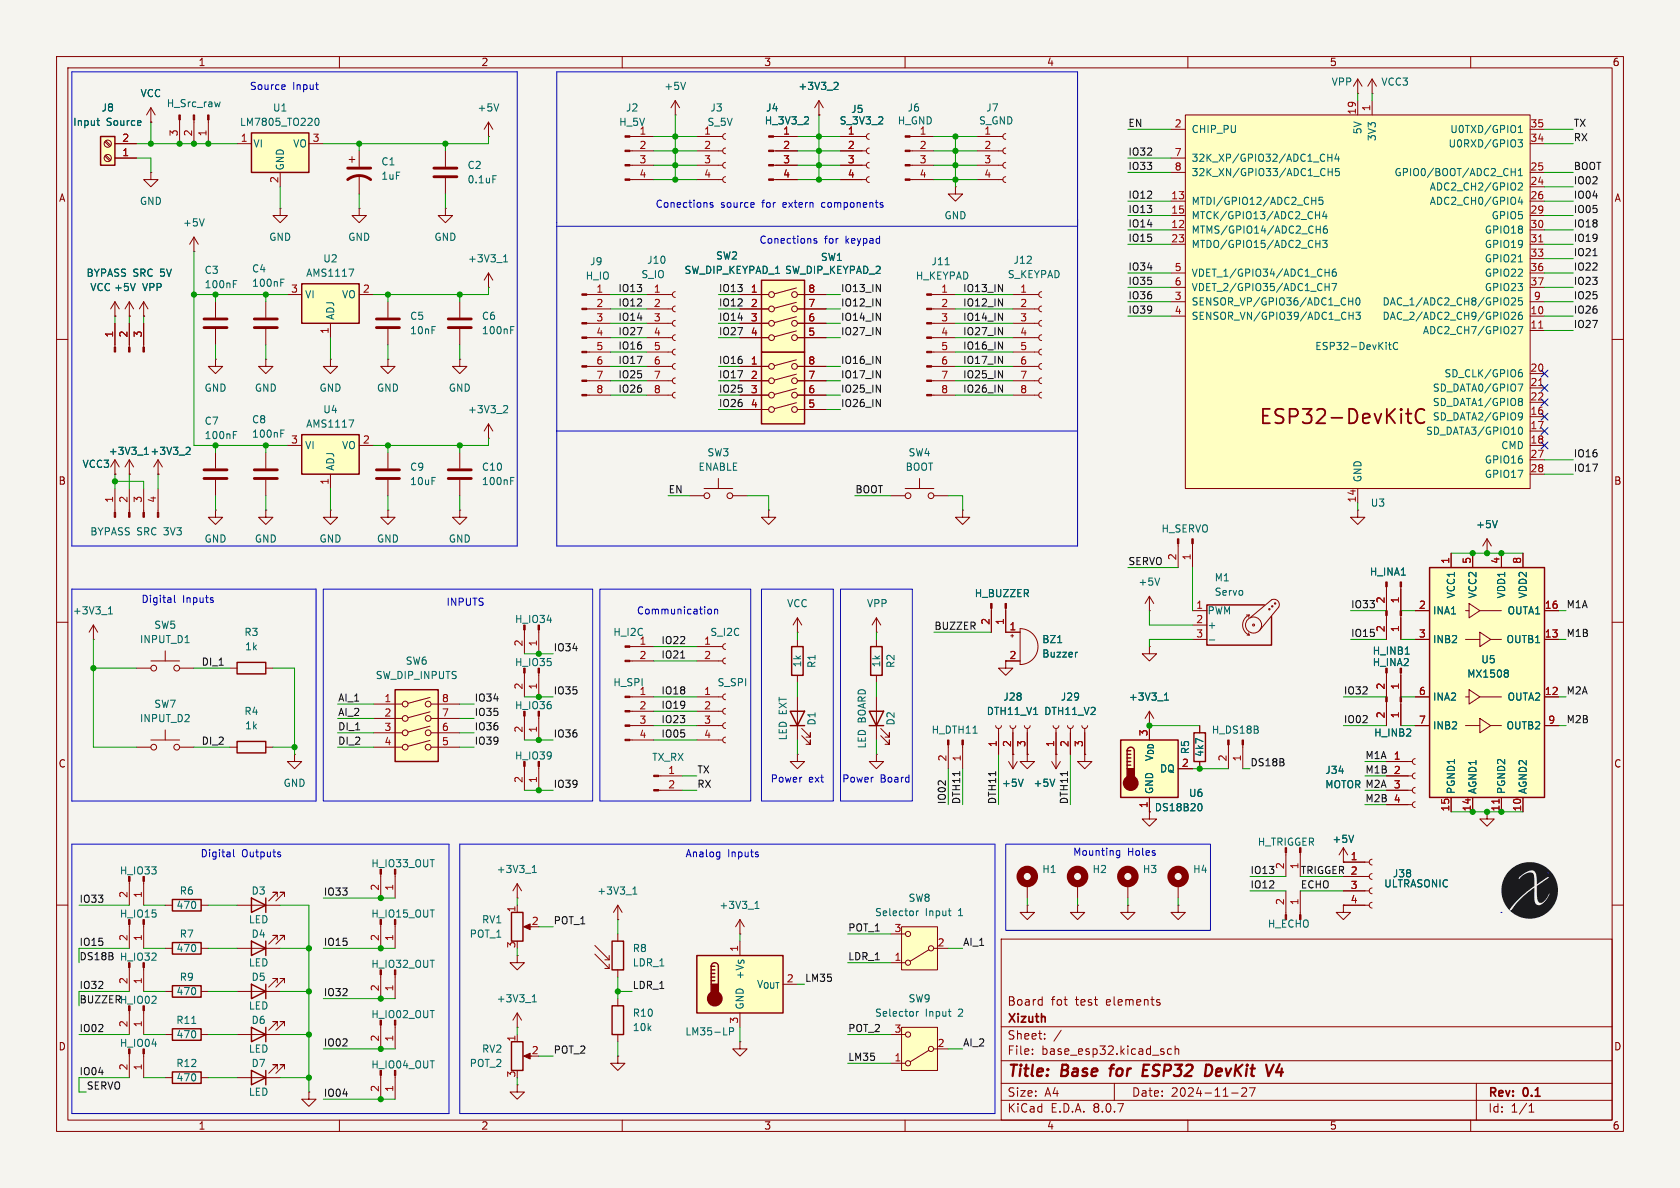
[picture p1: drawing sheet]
<svg xmlns="http://www.w3.org/2000/svg" width="297mm" height="210mm" viewBox="0 0 297 210" stroke-linecap="round" stroke-linejoin="round" font-family="sans-serif">
<defs><g id="words">
<text font-size="3.5" fill="#840000" x="222.5" y="75.4">ESP32-DevKitC</text>
<g font-size="2.8" fill="#840000">
<text x="178" y="190.9">Title:</text>
<text x="187.7" y="190.9">Base</text>
<text x="197.1" y="190.9">for</text>
<text x="203.6" y="190.9">ESP32</text>
<text x="215.5" y="190.9">DevKit</text>
</g>
<g font-size="2.1" fill="#840000">
<text x="178" y="178">Board</text>
<text x="185.8" y="178">fot</text>
<text x="190.2" y="178">test</text>
<text x="195.7" y="178">elements</text>
<text x="178" y="184">Sheet:</text>
<text x="178" y="181.2">Xizuth</text>
<text x="178" y="186.7">File:</text>
<text x="184.1" y="186.7">base_esp32.kicad_sch</text>
<text x="178" y="196.9">KiCad</text>
<text x="178" y="194.1">Size:</text>
<text x="184.7" y="194.1">A4</text>
<text x="185.7" y="196.9">E.D.A.</text>
<text x="193.3" y="196.9">8.0.7</text>
<text x="200" y="194.1">Date:</text>
<text x="207" y="194.1">2024-11-27</text>
<text x="263" y="194.3">Rev:</text>
<text x="263" y="196.9">Id:</text>
<text x="267.1" y="196.9">1/1</text>
<text x="269.4" y="194.3">0.1</text>
</g>
<g font-size="1.8" fill="#840000">
<text x="35" y="11.9">1</text>
<text x="85" y="11.9">2</text>
<text x="135" y="11.9">3</text>
<text x="185" y="11.9">4</text>
<text x="235" y="11.9">5</text>
<text x="285" y="11.9">6</text>
<text x="10.3" y="35.9">A</text>
<text x="285.3" y="35.9">A</text>
<text x="10.3" y="85.9">B</text>
<text x="285.3" y="85.9">B</text>
<text x="10.3" y="135.9">C</text>
<text x="285.3" y="135.9">C</text>
<text x="10.3" y="185.9">D</text>
<text x="285.3" y="185.9">D</text>
<text x="35" y="199.9">1</text>
<text x="85" y="199.9">2</text>
<text x="135" y="199.9">3</text>
<text x="185" y="199.9">4</text>
<text x="235" y="199.9">5</text>
<text x="285" y="199.9">6</text>
</g>
<g font-size="1.8" fill="#006464">
<text x="24.8" y="17.4">VCC</text>
<text x="117.3" y="16.1">+5V</text>
<text x="141" y="16.1">+3V3_2</text>
<text x="235.3" y="15.3">VPP</text>
<text x="244.1" y="15.3">VCC3</text>
<text x="12.8" y="22.5">Input</text>
<text x="17.9" y="19.9">J8</text>
<text x="18.8" y="22.5">Source</text>
<text x="29.4" y="19.2">H_Src_raw</text>
<text x="42.3" y="22.5">LM7805_TO220</text>
<text x="48.2" y="19.9">U1</text>
<text x="84.3" y="19.9">+5V</text>
<text x="109.4" y="22.5">H_5V</text>
<text x="110.6" y="19.9">J2</text>
<text x="113" y="23.9">1</text>
<text x="124.4" y="23.9">1</text>
<text x="125" y="22.5">S_5V</text>
<text x="125.5" y="19.9">J3</text>
<text x="135.1" y="22.2">H_3V3_2</text>
<text x="135.3" y="19.9">J4</text>
<text x="148.3" y="22.2">S_3V3_2</text>
<text x="150.4" y="20.2">J5</text>
<text x="158.6" y="22.2">H_GND</text>
<text x="160.4" y="19.9">J6</text>
<text x="173" y="22.2">S_GND</text>
<text x="174.3" y="19.9">J7</text>
<text x="210.6" y="23.7">CHIP_PU</text>
<text x="240.9" y="23.8" transform="rotate(-90 240.9 23.8)">5V</text>
<text x="256.3" y="23.7">U0TXD/GPIO1</text>
<text x="44.7" y="26.3">VI</text>
<text x="51.7" y="26.3">VO</text>
<text x="67.3" y="29.4">C1</text>
<text x="210.6" y="28.8">32K_XP/GPIO32/ADC1_CH4</text>
<text x="243.4" y="25" transform="rotate(-90 243.4 25)">3V3</text>
<text x="256" y="26.3">U0RXD/GPIO3</text>
<text x="50.4" y="30.2" transform="rotate(-90 50.4 30.2)">GND</text>
<text x="67.3" y="32">1uF</text>
<text x="82.6" y="30.1">C2</text>
<text x="82.6" y="32.6">0.1uF</text>
<text x="210.6" y="31.3">32K_XN/GPIO33/ADC1_CH5</text>
<text x="246.4" y="31.3">GPIO0/BOOT/ADC2_CH1</text>
<text x="252.7" y="33.9">ADC2_CH2/GPIO2</text>
<text x="24.6" y="36.4">GND</text>
<text x="32.3" y="40.2">+5V</text>
<text x="166.9" y="39">GND</text>
<text x="210.6" y="41.5">MTMS/GPIO14/ADC2_CH6</text>
<text x="210.6" y="36.4">MTDI/GPIO12/ADC2_CH5</text>
<text x="210.6" y="39">MTCK/GPIO13/ADC2_CH4</text>
<text x="252.7" y="36.4">ADC2_CH0/GPIO4</text>
<text x="262.4" y="41.5">GPIO18</text>
<text x="263.6" y="39">GPIO5</text>
<text x="47.5" y="42.8">GND</text>
<text x="57" y="46.6">U2</text>
<text x="61.5" y="42.8">GND</text>
<text x="76.7" y="42.8">GND</text>
<text x="82.6" y="46.6">+3V3_1</text>
<text x="104.2" y="47.1">J9</text>
<text x="114.3" y="46.8">J10</text>
<text x="126.5" y="46.1">SW2</text>
<text x="145" y="46.3">SW1</text>
<text x="164.6" y="47.1">J11</text>
<text x="179.1" y="46.8">J12</text>
<text x="210.6" y="44">MTDO/GPIO15/ADC2_CH3</text>
<text x="262.4" y="44">GPIO19</text>
<text x="262.4" y="46.6">GPIO21</text>
<text x="15.2" y="49.1">BYPASS SRC 5V</text>
<text x="15.9" y="51.7">VCC +5V</text>
<text x="25" y="51.7">VPP</text>
<text x="36.1" y="48.6">C3</text>
<text x="36.1" y="51.2">100nF</text>
<text x="44.5" y="48.4">C4</text>
<text x="44.5" y="50.9">100nF</text>
<text x="53.8" y="52.9">VI</text>
<text x="54" y="49.1">AMS1117</text>
<text x="60.4" y="52.9">VO</text>
<text x="103.4" y="49.6">H_IO</text>
<text x="113.3" y="49.4">S_IO</text>
<text x="120.9" y="48.6">SW_DIP_KEYPAD_1 SW_DIP_KEYPAD_2</text>
<text x="161.8" y="49.6">H_KEYPAD</text>
<text x="178.1" y="49.4">S_KEYPAD</text>
<text x="210.6" y="49.1">VDET_1/GPIO34/ADC1_CH6</text>
<text x="210.6" y="51.7">VDET_2/GPIO35/ADC1_CH7</text>
<text x="262.4" y="49.1">GPIO22</text>
<text x="262.4" y="51.7">GPIO23</text>
<text x="59.3" y="56.6" transform="rotate(-90 59.3 56.6)">ADJ</text>
<text x="72.4" y="56.7">C5</text>
<text x="72.4" y="59.3">10nF</text>
<text x="85.1" y="56.7">C6</text>
<text x="85.1" y="59.3">100nF</text>
<text x="210.6" y="54.2">SENSOR_VP/GPIO36/ADC1_CH0</text>
<text x="210.6" y="56.7">SENSOR_VN/GPIO39/ADC1_CH3</text>
<text x="244.3" y="56.7">DAC_2/ADC2_CH9/GPIO26</text>
<text x="244.3" y="54.2">DAC_1/ADC2_CH8/GPIO25</text>
<text x="251.5" y="59.3">ADC2_CH7/GPIO27</text>
<text x="232.4" y="62.1">ESP32-DevKitC</text>
<text x="36.1" y="69.4">GND</text>
<text x="45" y="69.4">GND</text>
<text x="56.4" y="69.4">GND</text>
<text x="66.5" y="69.4">GND</text>
<text x="79.2" y="69.4">GND</text>
<text x="253.2" y="69.4">SD_DATA0/GPIO7</text>
<text x="253.2" y="72">SD_DATA1/GPIO8</text>
<text x="255.3" y="66.9">SD_CLK/GPIO6</text>
<text x="36.1" y="75.3">C7</text>
<text x="36.1" y="77.8">100nF</text>
<text x="44.5" y="75">C8</text>
<text x="44.5" y="77.6">100nF</text>
<text x="54" y="75.8">AMS1117</text>
<text x="57" y="73.3">U4</text>
<text x="82.6" y="73.3">+3V3_2</text>
<text x="252" y="77.1">SD_DATA3/GPIO10</text>
<text x="253.2" y="74.5">SD_DATA2/GPIO9</text>
<text x="14.5" y="82.9">VCC3</text>
<text x="19.1" y="80.6">+3V3_1 +3V3_2</text>
<text x="53.8" y="79.6">VI</text>
<text x="59.3" y="83.3" transform="rotate(-90 59.3 83.3)">ADJ</text>
<text x="60.4" y="79.6">VO</text>
<text x="72.4" y="83.4">C9</text>
<text x="85.1" y="83.4">C10</text>
<text x="123.4" y="83.4">ENABLE</text>
<text x="125" y="80.9">SW3</text>
<text x="160" y="83.4">BOOT</text>
<text x="160.5" y="80.9">SW4</text>
<text x="262.4" y="82.1">GPIO16</text>
<text x="265.3" y="79.6">CMD</text>
<text x="72.4" y="86">10uF</text>
<text x="85.1" y="86">100nF</text>
<text x="240.9" y="85.3" transform="rotate(-90 240.9 85.3)">GND</text>
<text x="242.2" y="89.8">U3</text>
<text x="262.4" y="84.7">GPIO17</text>
<text x="15.9" y="94.8">BYPASS SRC 3V3</text>
<text x="205.2" y="94.3">H_SERVO</text>
<text x="260.9" y="93.6">+5V</text>
<text x="36.1" y="96.1">GND</text>
<text x="45" y="96.1">GND</text>
<text x="56.4" y="96.1">GND</text>
<text x="66.5" y="96.1">GND</text>
<text x="79.2" y="96.1">GND</text>
<text x="242.1" y="102">H_INA1</text>
<text x="139.1" y="107.5">VCC</text>
<text x="153.2" y="107.5">VPP</text>
<text x="172.2" y="105.8">H_BUZZER</text>
<text x="201.2" y="103.7">+5V</text>
<text x="214.6" y="103">M1</text>
<text x="214.6" y="105.5">Servo</text>
<text x="257.4" y="105.9" transform="rotate(-90 257.4 105.9)">VCC1</text>
<text x="261.2" y="105.9" transform="rotate(-90 261.2 105.9)">VCC2</text>
<text x="266.3" y="105.9" transform="rotate(-90 266.3 105.9)">VDD1</text>
<text x="270.1" y="105.9" transform="rotate(-90 270.1 105.9)">VDD2</text>
<text x="12.8" y="108.8">+3V3_1</text>
<text x="24.6" y="113.9">INPUT_D1</text>
<text x="27.2" y="111.4">SW5</text>
<text x="43.1" y="112.6">R3</text>
<text x="90.9" y="110.3">H_IO34</text>
<text x="108.3" y="112.6">H_I2C</text>
<text x="125.5" y="112.6">S_I2C</text>
<text x="184.2" y="113.9">BZ1</text>
<text x="213.4" y="108.8">PWM</text>
<text x="213.4" y="111.4">+</text>
<text x="253.2" y="108.8">INA1</text>
<text x="253.2" y="113.9">INB2</text>
<text x="266.2" y="113.9">OUTB1</text>
<text x="266.4" y="108.8">OUTA1</text>
<text x="43.2" y="115.2">1k</text>
<text x="71.6" y="117.7">SW6</text>
<text x="90.9" y="118">H_IO35</text>
<text x="113" y="114">1</text>
<text x="141.8" y="118.1" transform="rotate(-90 141.8 118.1)">1k</text>
<text x="144.4" y="118.2" transform="rotate(-90 144.4 118.2)">R1</text>
<text x="155.8" y="118.1" transform="rotate(-90 155.8 118.1)">1k</text>
<text x="158.3" y="118.2" transform="rotate(-90 158.3 118.2)">R2</text>
<text x="184.2" y="116.4">Buzzer</text>
<text x="242.6" y="115.9">H_INB1</text>
<text x="242.6" y="118">H_INA2</text>
<text x="259.3" y="120">MX1508</text>
<text x="261.8" y="117.4">U5</text>
<text x="27.2" y="125.3">SW7</text>
<text x="66.3" y="120.2">SW_DIP_INPUTS</text>
<text x="90.9" y="125.6">H_IO36</text>
<text x="108.3" y="121.5">H_SPI</text>
<text x="126.8" y="121.5">S_SPI</text>
<text x="177.3" y="124.1">J28</text>
<text x="187.4" y="124.1">J29</text>
<text x="199.5" y="124.1">+3V3_1</text>
<text x="253.2" y="124.1">INA2</text>
<text x="266.4" y="124.1">OUTA2</text>
<text x="24.6" y="127.9">INPUT_D2</text>
<text x="43.1" y="126.6">R4</text>
<text x="43.2" y="129.1">1k</text>
<text x="139.3" y="131" transform="rotate(-90 139.3 131)">LED EXT</text>
<text x="144.4" y="128.3" transform="rotate(-90 144.4 128.3)">D1</text>
<text x="158.3" y="128.3" transform="rotate(-90 158.3 128.3)">D2</text>
<text x="164.6" y="129.9">H_DTH11</text>
<text x="174.3" y="126.6">DTH11_V1</text>
<text x="184.5" y="126.6">DTH11_V2</text>
<text x="214.1" y="129.9">H_DS18B</text>
<text x="242.8" y="130.4">H_INB2</text>
<text x="253.2" y="129.1">INB2</text>
<text x="266.2" y="129.1">OUTB2</text>
<text x="90.9" y="134.5">H_IO39</text>
<text x="115.2" y="134.7">TX_RX</text>
<text x="153.3" y="132.4" transform="rotate(-90 153.3 132.4)">LED BOARD</text>
<text x="204.1" y="134.7" transform="rotate(-90 204.1 134.7)">V_{DD}</text>
<text x="205" y="136.8">DQ</text>
<text x="210.4" y="133.4" transform="rotate(-90 210.4 133.4)">R5</text>
<text x="213" y="133.9" transform="rotate(-90 213 133.9)">4k7</text>
<text x="234.2" y="137">J34</text>
<text x="50" y="139.3">GND</text>
<text x="177" y="139.3">+5V</text>
<text x="182.6" y="139.3">+5V</text>
<text x="204.1" y="143.6">DS18B20</text>
<text x="204.1" y="140.5" transform="rotate(-90 204.1 140.5)">GND</text>
<text x="210.1" y="141.1">U6</text>
<text x="234.2" y="139.5">MOTOR</text>
<text x="257.4" y="140.5" transform="rotate(-90 257.4 140.5)">PGND1</text>
<text x="261.2" y="140.5" transform="rotate(-90 261.2 140.5)">AGND1</text>
<text x="266.3" y="140.5" transform="rotate(-90 266.3 140.5)">PGND2</text>
<text x="270.1" y="140.5" transform="rotate(-90 270.1 140.5)">AGND2</text>
<text x="222.3" y="149.7">H_TRIGGER</text>
<text x="235.5" y="149.2">+5V</text>
<text x="21.1" y="154.8">H_IO33</text>
<text x="65.5" y="153.5">H_IO33_OUT</text>
<text x="87.7" y="154.5">+3V3_1</text>
<text x="184.2" y="154.5">H1</text>
<text x="193" y="154.5">H2</text>
<text x="201.9" y="154.5">H3</text>
<text x="210.8" y="154.5">H4</text>
<text x="246.1" y="155.3">J38</text>
<text x="31.1" y="160.9">470</text>
<text x="31.7" y="158.3">R6</text>
<text x="44.4" y="158.3">D3</text>
<text x="105.5" y="158.3">+3V3_1</text>
<text x="127.1" y="160.9">+3V3_1</text>
<text x="160.5" y="159.6">SW8</text>
<text x="244.6" y="157.1">ULTRASONIC</text>
<text x="21.1" y="162.4">H_IO15</text>
<text x="31.7" y="166">R7</text>
<text x="43.9" y="163.4">LED</text>
<text x="44.4" y="166">D4</text>
<text x="65.5" y="162.4">H_IO15_OUT</text>
<text x="82.9" y="166">POT_1</text>
<text x="85.1" y="163.4">RV1</text>
<text x="154.6" y="162.2">Selector</text>
<text x="163.6" y="162.2">Input</text>
<text x="169.5" y="162.2">1</text>
<text x="224" y="164.2">H_ECHO</text>
<text x="21.1" y="170">H_IO32</text>
<text x="31.1" y="168.5">470</text>
<text x="31.7" y="173.6">R9</text>
<text x="43.9" y="171">LED</text>
<text x="44.4" y="173.6">D5</text>
<text x="65.5" y="171.3">H_IO32_OUT</text>
<text x="111.8" y="168.5">R8</text>
<text x="111.8" y="171">LDR_1</text>
<text x="131.7" y="173.3" transform="rotate(-90 131.7 173.3)">+V_{S}</text>
<text x="31.1" y="176.1">470</text>
<text x="43.9" y="178.7">LED</text>
<text x="87.7" y="177.4">+3V3_1</text>
<text x="111.8" y="179.9">R10</text>
<text x="131.7" y="178.6" transform="rotate(-90 131.7 178.6)">GND</text>
<text x="133.7" y="174.9">V_{OUT}</text>
<text x="154.6" y="179.9">Selector</text>
<text x="160.5" y="177.4">SW9</text>
<text x="163.6" y="179.9">Input</text>
<text x="169.5" y="179.9">2</text>
<text x="21.1" y="185.3">H_IO04</text>
<text x="31.1" y="181.2">R11</text>
<text x="31.1" y="183.7">470</text>
<text x="44.4" y="181.2">D6</text>
<text x="65.5" y="180.2">H_IO02_OUT</text>
<text x="111.8" y="182.5">10k</text>
<text x="121.1" y="183.2">LM35-LP</text>
<text x="31.1" y="188.8">R12</text>
<text x="31.1" y="191.4">470</text>
<text x="43.9" y="186.3">LED</text>
<text x="44.4" y="188.8">D7</text>
<text x="65.5" y="189.1">H_IO04_OUT</text>
<text x="82.9" y="188.8">POT_2</text>
<text x="85.1" y="186.3">RV2</text>
<text x="43.9" y="193.9">LED</text>
</g>
<g font-size="1.8" fill="#0000c2">
<text x="44.1" y="16.1">Source</text>
<text x="51.7" y="16.1">Input</text>
<text x="115.8" y="36.9">Conections</text>
<text x="127.4" y="36.9">source</text>
<text x="134.8" y="36.9">for</text>
<text x="138.7" y="36.9">extern</text>
<text x="145.7" y="36.9">components</text>
<text x="134.2" y="43.3">Conections</text>
<text x="145.7" y="43.3">for</text>
<text x="149.6" y="43.3">keypad</text>
<text x="24.9" y="106.8">Digital</text>
<text x="32.3" y="106.8">Inputs</text>
<text x="78.8" y="107.3">INPUTS</text>
<text x="112.5" y="108.8">Communication</text>
<text x="136.2" y="138.5">Power</text>
<text x="142.9" y="138.5">ext</text>
<text x="148.8" y="138.5">Power</text>
<text x="155.6" y="138.5">Board</text>
<text x="35.4" y="151.7">Digital</text>
<text x="42.7" y="151.7">Outputs</text>
<text x="121.1" y="151.7">Analog</text>
<text x="128.6" y="151.7">Inputs</text>
<text x="189.6" y="151.5">Mounting</text>
<text x="199.3" y="151.5">Holes</text>
</g>
<g font-size="1.8" fill="#a90000">
<text x="138.4" y="23.9">1</text>
<text x="149.8" y="23.9">1</text>
<text x="162.5" y="23.9">1</text>
<text x="173.9" y="23.9">1</text>
<text x="207.6" y="22.6">2</text>
<text x="239.8" y="20.4" transform="rotate(-90 239.8 20.4)">19</text>
<text x="242.3" y="19.8" transform="rotate(-90 242.3 19.8)">1</text>
<text x="270.5" y="22.6">35</text>
<text x="21.5" y="27.7">1</text>
<text x="21.5" y="25.1">2</text>
<text x="31.5" y="24.2" transform="rotate(-90 31.5 24.2)">3</text>
<text x="34" y="24.2" transform="rotate(-90 34 24.2)">2</text>
<text x="36.6" y="24.2" transform="rotate(-90 36.6 24.2)">1</text>
<text x="42.5" y="25.1">1</text>
<text x="55.2" y="25.1">3</text>
<text x="113" y="26.4">2</text>
<text x="113" y="29">3</text>
<text x="124.4" y="26.4">2</text>
<text x="124.4" y="29">3</text>
<text x="138.4" y="26.4">2</text>
<text x="138.4" y="29">3</text>
<text x="149.8" y="26.4">2</text>
<text x="149.8" y="29">3</text>
<text x="162.5" y="26.4">2</text>
<text x="162.5" y="29">3</text>
<text x="173.9" y="26.4">2</text>
<text x="173.9" y="29">3</text>
<text x="207.6" y="27.7">7</text>
<text x="270.5" y="25.1">34</text>
<text x="49.3" y="32.5" transform="rotate(-90 49.3 32.5)">2</text>
<text x="113" y="31.5">4</text>
<text x="124.4" y="31.5">4</text>
<text x="138.4" y="31.5">4</text>
<text x="149.8" y="31.5">4</text>
<text x="162.5" y="31.5">4</text>
<text x="173.9" y="31.5">4</text>
<text x="207" y="35.3">13</text>
<text x="207.6" y="30.2">8</text>
<text x="270.5" y="32.8">24</text>
<text x="270.5" y="30.2">25</text>
<text x="270.5" y="35.3">26</text>
<text x="207" y="40.4">12</text>
<text x="207" y="37.8">15</text>
<text x="270.5" y="37.8">29</text>
<text x="270.5" y="40.4">30</text>
<text x="207" y="42.9">23</text>
<text x="270.5" y="42.9">31</text>
<text x="270.5" y="45.5">33</text>
<text x="51.4" y="51.8">3</text>
<text x="64.1" y="51.8">2</text>
<text x="105.3" y="51.8">1</text>
<text x="115.5" y="51.8">1</text>
<text x="132.6" y="51.8">1</text>
<text x="142.8" y="51.8">8</text>
<text x="166.3" y="51.8">1</text>
<text x="180.3" y="51.8">1</text>
<text x="207.6" y="53.1">3</text>
<text x="207.6" y="48">5</text>
<text x="207.6" y="50.5">6</text>
<text x="270.5" y="48">36</text>
<text x="270.5" y="50.5">37</text>
<text x="271.1" y="53.1">9</text>
<text x="20.1" y="59.8" transform="rotate(-90 20.1 59.8)">1</text>
<text x="22.6" y="59.8" transform="rotate(-90 22.6 59.8)">2</text>
<text x="25.1" y="59.8" transform="rotate(-90 25.1 59.8)">3</text>
<text x="58.2" y="59.1" transform="rotate(-90 58.2 59.1)">1</text>
<text x="105.3" y="54.4">2</text>
<text x="105.3" y="56.9">3</text>
<text x="105.3" y="59.4">4</text>
<text x="115.5" y="54.4">2</text>
<text x="115.5" y="56.9">3</text>
<text x="115.5" y="59.4">4</text>
<text x="132.6" y="54.4">2</text>
<text x="132.6" y="56.9">3</text>
<text x="132.6" y="59.4">4</text>
<text x="142.8" y="59.4">5</text>
<text x="142.8" y="56.9">6</text>
<text x="142.8" y="54.4">7</text>
<text x="166.3" y="54.4">2</text>
<text x="166.3" y="56.9">3</text>
<text x="166.3" y="59.4">4</text>
<text x="180.3" y="54.4">2</text>
<text x="180.3" y="56.9">3</text>
<text x="180.3" y="59.4">4</text>
<text x="207.6" y="55.6">4</text>
<text x="270.5" y="55.6">10</text>
<text x="270.5" y="58.2">11</text>
<text x="105.3" y="62">5</text>
<text x="105.3" y="64.5">6</text>
<text x="115.5" y="62">5</text>
<text x="115.5" y="64.5">6</text>
<text x="132.6" y="64.5">1</text>
<text x="142.8" y="64.5">8</text>
<text x="166.3" y="62">5</text>
<text x="166.3" y="64.5">6</text>
<text x="180.3" y="62">5</text>
<text x="180.3" y="64.5">6</text>
<text x="270.5" y="65.8">20</text>
<text x="105.3" y="67.1">7</text>
<text x="105.3" y="69.6">8</text>
<text x="115.5" y="67.1">7</text>
<text x="115.5" y="69.6">8</text>
<text x="132.6" y="67.1">2</text>
<text x="132.6" y="69.6">3</text>
<text x="142.8" y="69.6">6</text>
<text x="142.8" y="67.1">7</text>
<text x="166.3" y="67.1">7</text>
<text x="166.3" y="69.6">8</text>
<text x="180.3" y="67.1">7</text>
<text x="180.3" y="69.6">8</text>
<text x="270.5" y="68.3">21</text>
<text x="270.5" y="70.9">22</text>
<text x="132.6" y="72.1">4</text>
<text x="142.8" y="72.1">5</text>
<text x="270.5" y="73.4">16</text>
<text x="270.5" y="75.9">17</text>
<text x="51.4" y="78.5">3</text>
<text x="64.1" y="78.5">2</text>
<text x="270.5" y="78.5">18</text>
<text x="270.5" y="81">27</text>
<text x="270.5" y="83.6">28</text>
<text x="20.1" y="89" transform="rotate(-90 20.1 89)">1</text>
<text x="22.6" y="89" transform="rotate(-90 22.6 89)">2</text>
<text x="25.1" y="89" transform="rotate(-90 25.1 89)">3</text>
<text x="27.7" y="89" transform="rotate(-90 27.7 89)">4</text>
<text x="58.2" y="85.8" transform="rotate(-90 58.2 85.8)">1</text>
<text x="239.8" y="88.9" transform="rotate(-90 239.8 88.9)">14</text>
<text x="208" y="99.1" transform="rotate(-90 208 99.1)">2</text>
<text x="210.6" y="99.1" transform="rotate(-90 210.6 99.1)">1</text>
<text x="256.3" y="99.8" transform="rotate(-90 256.3 99.8)">1</text>
<text x="260.1" y="99.8" transform="rotate(-90 260.1 99.8)">5</text>
<text x="265.2" y="99.8" transform="rotate(-90 265.2 99.8)">4</text>
<text x="269" y="99.8" transform="rotate(-90 269 99.8)">8</text>
<text x="211.4" y="107.7">1</text>
<text x="244.9" y="106.8" transform="rotate(-90 244.9 106.8)">2</text>
<text x="247.4" y="106.8" transform="rotate(-90 247.4 106.8)">1</text>
<text x="250.8" y="107.7">2</text>
<text x="273" y="107.7">16</text>
<text x="175" y="110.6" transform="rotate(-90 175 110.6)">2</text>
<text x="177.5" y="110.6" transform="rotate(-90 177.5 110.6)">1</text>
<text x="178.4" y="111.5">1</text>
<text x="211.4" y="110.2">2</text>
<text x="211.4" y="112.8">3</text>
<text x="244.9" y="111.8" transform="rotate(-90 244.9 111.8)">2</text>
<text x="247.4" y="111.8" transform="rotate(-90 247.4 111.8)">1</text>
<text x="250.8" y="112.8">3</text>
<text x="273" y="112.8">13</text>
<text x="92.5" y="114.4" transform="rotate(-90 92.5 114.4)">2</text>
<text x="95" y="114.4" transform="rotate(-90 95 114.4)">1</text>
<text x="113" y="116.6">2</text>
<text x="124.4" y="114">1</text>
<text x="124.4" y="116.6">2</text>
<text x="178.4" y="116.6">2</text>
<text x="67.9" y="124.2">1</text>
<text x="78" y="124.2">8</text>
<text x="92.5" y="122" transform="rotate(-90 92.5 122)">2</text>
<text x="95" y="122" transform="rotate(-90 95 122)">1</text>
<text x="113" y="122.9">1</text>
<text x="113" y="125.5">2</text>
<text x="124.4" y="122.9">1</text>
<text x="124.4" y="125.5">2</text>
<text x="244.9" y="122" transform="rotate(-90 244.9 122)">2</text>
<text x="247.4" y="122" transform="rotate(-90 247.4 122)">1</text>
<text x="250.8" y="122.9">6</text>
<text x="273" y="122.9">12</text>
<text x="67.9" y="126.7">2</text>
<text x="67.9" y="129.3">3</text>
<text x="67.9" y="131.8">4</text>
<text x="78" y="131.8">5</text>
<text x="78" y="129.3">6</text>
<text x="78" y="126.7">7</text>
<text x="92.5" y="129.6" transform="rotate(-90 92.5 129.6)">2</text>
<text x="95" y="129.6" transform="rotate(-90 95 129.6)">1</text>
<text x="113" y="128">3</text>
<text x="113" y="130.6">4</text>
<text x="124.4" y="128">3</text>
<text x="124.4" y="130.6">4</text>
<text x="202.9" y="130.2" transform="rotate(-90 202.9 130.2)">3</text>
<text x="244.9" y="127.1" transform="rotate(-90 244.9 127.1)">2</text>
<text x="247.4" y="127.1" transform="rotate(-90 247.4 127.1)">1</text>
<text x="250.8" y="128">7</text>
<text x="273.6" y="128">9</text>
<text x="118" y="136.9">1</text>
<text x="167.4" y="134.7" transform="rotate(-90 167.4 134.7)">2</text>
<text x="169.9" y="134.7" transform="rotate(-90 169.9 134.7)">1</text>
<text x="176.3" y="132.2" transform="rotate(-90 176.3 132.2)">1</text>
<text x="178.8" y="132.2" transform="rotate(-90 178.8 132.2)">2</text>
<text x="181.4" y="132.2" transform="rotate(-90 181.4 132.2)">3</text>
<text x="186.4" y="132.2" transform="rotate(-90 186.4 132.2)">1</text>
<text x="189" y="132.2" transform="rotate(-90 189 132.2)">2</text>
<text x="191.5" y="132.2" transform="rotate(-90 191.5 132.2)">3</text>
<text x="208.8" y="135.6">2</text>
<text x="216.9" y="134.7" transform="rotate(-90 216.9 134.7)">2</text>
<text x="219.5" y="134.7" transform="rotate(-90 219.5 134.7)">1</text>
<text x="246.3" y="134.4">1</text>
<text x="246.3" y="136.9">2</text>
<text x="92.5" y="138.5" transform="rotate(-90 92.5 138.5)">2</text>
<text x="95" y="138.5" transform="rotate(-90 95 138.5)">1</text>
<text x="118" y="139.4">2</text>
<text x="202.9" y="142.9" transform="rotate(-90 202.9 142.9)">1</text>
<text x="246.3" y="139.4">3</text>
<text x="246.3" y="142">4</text>
<text x="256.3" y="143.6" transform="rotate(-90 256.3 143.6)">15</text>
<text x="260.1" y="143.6" transform="rotate(-90 260.1 143.6)">14</text>
<text x="265.2" y="143.6" transform="rotate(-90 265.2 143.6)">11</text>
<text x="269" y="143.6" transform="rotate(-90 269 143.6)">10</text>
<text x="227.1" y="153.7" transform="rotate(-90 227.1 153.7)">2</text>
<text x="229.6" y="153.7" transform="rotate(-90 229.6 153.7)">1</text>
<text x="238.7" y="152.1">1</text>
<text x="238.7" y="154.7">2</text>
<text x="22.6" y="158.8" transform="rotate(-90 22.6 158.8)">2</text>
<text x="25.1" y="158.8" transform="rotate(-90 25.1 158.8)">1</text>
<text x="67.1" y="157.6" transform="rotate(-90 67.1 157.6)">2</text>
<text x="69.6" y="157.6" transform="rotate(-90 69.6 157.6)">1</text>
<text x="91.2" y="161.4" transform="rotate(-90 91.2 161.4)">1</text>
<text x="227.1" y="160.1" transform="rotate(-90 227.1 160.1)">2</text>
<text x="229.6" y="160.1" transform="rotate(-90 229.6 160.1)">1</text>
<text x="238.7" y="157.2">3</text>
<text x="238.7" y="159.8">4</text>
<text x="22.6" y="166.4" transform="rotate(-90 22.6 166.4)">2</text>
<text x="25.1" y="166.4" transform="rotate(-90 25.1 166.4)">1</text>
<text x="67.1" y="166.4" transform="rotate(-90 67.1 166.4)">2</text>
<text x="69.6" y="166.4" transform="rotate(-90 69.6 166.4)">1</text>
<text x="91.2" y="167.7" transform="rotate(-90 91.2 167.7)">3</text>
<text x="93.9" y="163.6">2</text>
<text x="158" y="164.8">3</text>
<text x="165.7" y="167.4">2</text>
<text x="130.6" y="168.3" transform="rotate(-90 130.6 168.3)">1</text>
<text x="139" y="173.7">2</text>
<text x="158" y="169.9">1</text>
<text x="22.6" y="174.1" transform="rotate(-90 22.6 174.1)">2</text>
<text x="25.1" y="174.1" transform="rotate(-90 25.1 174.1)">1</text>
<text x="67.1" y="175.3" transform="rotate(-90 67.1 175.3)">2</text>
<text x="69.6" y="175.3" transform="rotate(-90 69.6 175.3)">1</text>
<text x="22.6" y="181.7" transform="rotate(-90 22.6 181.7)">2</text>
<text x="25.1" y="181.7" transform="rotate(-90 25.1 181.7)">1</text>
<text x="67.1" y="184.2" transform="rotate(-90 67.1 184.2)">2</text>
<text x="69.6" y="184.2" transform="rotate(-90 69.6 184.2)">1</text>
<text x="91.2" y="184.2" transform="rotate(-90 91.2 184.2)">1</text>
<text x="130.6" y="181" transform="rotate(-90 130.6 181)">3</text>
<text x="158" y="182.6">3</text>
<text x="165.7" y="185.2">2</text>
<text x="22.6" y="189.3" transform="rotate(-90 22.6 189.3)">2</text>
<text x="25.1" y="189.3" transform="rotate(-90 25.1 189.3)">1</text>
<text x="91.2" y="190.6" transform="rotate(-90 91.2 190.6)">3</text>
<text x="93.9" y="186.4">2</text>
<text x="158" y="187.7">1</text>
<text x="67.1" y="193.1" transform="rotate(-90 67.1 193.1)">2</text>
<text x="69.6" y="193.1" transform="rotate(-90 69.6 193.1)">1</text>
</g>
<g font-size="1.8" fill="#0f0f0f">
<text x="199.4" y="22.5">EN</text>
<text x="278.1" y="22.5">TX</text>
<text x="199.4" y="27.6">IO32</text>
<text x="278.1" y="25.1">RX</text>
<text x="199.4" y="30.1">IO33</text>
<text x="199.4" y="35.2">IO12</text>
<text x="278.1" y="35.2">IO04</text>
<text x="278.1" y="30.1">BOOT</text>
<text x="278.1" y="32.7">IO02</text>
<text x="199.4" y="37.8">IO13</text>
<text x="199.4" y="40.3">IO14</text>
<text x="278.1" y="37.8">IO05</text>
<text x="278.1" y="40.3">IO18</text>
<text x="199.4" y="47.9">IO34</text>
<text x="199.4" y="42.8">IO15</text>
<text x="278.1" y="47.9">IO22</text>
<text x="278.1" y="42.8">IO19</text>
<text x="278.1" y="45.4">IO21</text>
<text x="109.2" y="51.7">IO13</text>
<text x="127" y="51.7">IO13</text>
<text x="148.6" y="51.7">IO13_IN</text>
<text x="170.2" y="51.7">IO13_IN</text>
<text x="199.4" y="53">IO36</text>
<text x="199.4" y="50.5">IO35</text>
<text x="278.1" y="50.5">IO23</text>
<text x="278.1" y="53">IO25</text>
<text x="109.2" y="54.3">IO12</text>
<text x="109.2" y="56.8">IO14</text>
<text x="109.2" y="59.3">IO27</text>
<text x="127" y="54.3">IO12</text>
<text x="127" y="59.3">IO27</text>
<text x="127" y="56.8">IO14</text>
<text x="148.6" y="54.3">IO12_IN</text>
<text x="148.6" y="56.8">IO14_IN</text>
<text x="148.6" y="59.3">IO27_IN</text>
<text x="170.2" y="59.3">IO27_IN</text>
<text x="170.2" y="54.3">IO12_IN</text>
<text x="170.2" y="56.8">IO14_IN</text>
<text x="199.4" y="55.5">IO39</text>
<text x="278.1" y="58.1">IO27</text>
<text x="278.1" y="55.5">IO26</text>
<text x="109.2" y="64.4">IO17</text>
<text x="109.2" y="61.9">IO16</text>
<text x="127" y="64.4">IO16</text>
<text x="148.6" y="64.4">IO16_IN</text>
<text x="170.2" y="64.4">IO17_IN</text>
<text x="170.2" y="61.9">IO16_IN</text>
<text x="109.2" y="67">IO25</text>
<text x="109.2" y="69.5">IO26</text>
<text x="127" y="67">IO17</text>
<text x="127" y="69.5">IO25</text>
<text x="148.6" y="69.5">IO25_IN</text>
<text x="148.6" y="67">IO17_IN</text>
<text x="170.2" y="69.5">IO26_IN</text>
<text x="170.2" y="67">IO25_IN</text>
<text x="127" y="72">IO26</text>
<text x="148.6" y="72">IO26_IN</text>
<text x="278.1" y="80.9">IO16</text>
<text x="278.1" y="83.5">IO17</text>
<text x="118.1" y="87.3">EN</text>
<text x="151.1" y="87.3">BOOT</text>
<text x="199.4" y="100">SERVO</text>
<text x="238.8" y="107.6">IO33</text>
<text x="276.9" y="107.6">M1A</text>
<text x="116.8" y="114">IO22</text>
<text x="165.1" y="111.4">BUZZER</text>
<text x="238.8" y="112.7">IO15</text>
<text x="276.9" y="112.7">M1B</text>
<text x="35.6" y="117.8">DI_1</text>
<text x="97.8" y="115.2">IO34</text>
<text x="116.8" y="116.5">IO21</text>
<text x="59.7" y="124.1">AI_1</text>
<text x="83.8" y="124.1">IO34</text>
<text x="97.8" y="122.8">IO35</text>
<text x="116.8" y="122.8">IO18</text>
<text x="116.8" y="125.4">IO19</text>
<text x="237.5" y="122.8">IO32</text>
<text x="276.9" y="122.8">M2A</text>
<text x="35.6" y="131.7">DI_2</text>
<text x="59.7" y="131.7">DI_2</text>
<text x="59.7" y="129.2">DI_1</text>
<text x="59.7" y="126.7">AI_2</text>
<text x="83.8" y="131.7">IO39</text>
<text x="83.8" y="126.7">IO35</text>
<text x="83.8" y="129.2">IO36</text>
<text x="97.8" y="130.5">IO36</text>
<text x="116.8" y="127.9">IO23</text>
<text x="116.8" y="130.5">IO05</text>
<text x="237.5" y="127.9">IO02</text>
<text x="276.9" y="127.9">M2B</text>
<text x="123.2" y="136.8">TX</text>
<text x="221" y="135.5">DS18B</text>
<text x="241.3" y="136.8">M1B</text>
<text x="241.3" y="134.3">M1A</text>
<text x="97.8" y="139.4">IO39</text>
<text x="123.2" y="139.4">RX</text>
<text x="167.3" y="142.2" transform="rotate(-90 167.3 142.2)">IO02</text>
<text x="169.8" y="142.2" transform="rotate(-90 169.8 142.2)">DTH11</text>
<text x="176.2" y="142.2" transform="rotate(-90 176.2 142.2)">DTH11</text>
<text x="188.9" y="142.2" transform="rotate(-90 188.9 142.2)">DTH11</text>
<text x="234.2" y="139.5">MOTOR M2A</text>
<text x="241.3" y="141.9">M2B</text>
<text x="221" y="154.6">IO13</text>
<text x="229.9" y="154.6">TRIGGER 2</text>
<text x="14" y="159.7">IO33</text>
<text x="57.1" y="158.4">IO33</text>
<text x="221" y="157.1">IO12</text>
<text x="229.9" y="157.1">ECHO</text>
<text x="14" y="167.3">IO15</text>
<text x="57.1" y="167.3">IO15</text>
<text x="97.8" y="163.5">POT_1</text>
<text x="149.9" y="164.8">POT_1</text>
<text x="170.2" y="167.3">AI_1</text>
<text x="14" y="169.8">DS18B</text>
<text x="142.2" y="173.6">LM35</text>
<text x="149.9" y="169.8">LDR_1</text>
<text x="14" y="177.5">BUZZERH_IO02</text>
<text x="14" y="174.9">IO32</text>
<text x="57.1" y="176.2">IO32</text>
<text x="111.8" y="174.9">LDR_1</text>
<text x="14" y="182.5">IO02</text>
<text x="57.1" y="185.1">IO02</text>
<text x="149.9" y="182.5">POT_2</text>
<text x="170.2" y="185.1">AI_2</text>
<text x="14" y="190.2">IO04</text>
<text x="97.8" y="186.3">POT_2</text>
<text x="149.9" y="187.6">LM35</text>
<text x="15.2" y="192.7">SERVO</text>
<text x="57.1" y="194">IO04</text>
</g>
</g></defs>
<path d="M0 0h297v210h-297z" fill="#f5f4ef" stroke="#f5f4ef" stroke-width=".18"/>
<g fill="none" stroke="#840000" stroke-width=".18">
<path d="M10 10h277v190h-277zM12 12h273v186h-273zM60 10v2M110 10v2M160 10v2M210 10v2M260 10v2M10 60h2M285 60h2M10 110h2M285 110h2M10 160h2"/>
<path d="M177 166h108v32h-108zM184.1 176.7l.1 .1M184.2 176.2v1.5M184.2 177.6l-.1 .1M204.7 177.2l.3 .1 .1 .2-.2 .2h-.3M204.7 176.7l.3 .1M285 160h2M60 198v2M110 198v2M160 198v2M177 194.5h108M177 191.5h108"/>
<path d="M177 187.5h108M177 181.5h108M182.5 186.3v.1M182.5 185.5v.1M184.7 183.6v.1M184.7 182.8v.1M187.6 182.1l-1.3 2M197 191.5v3M207.1 185.5l-.4-.1-.3 .3v.4l.1 .2h.6M207.7 185.5l.3-.1 .3 .1 .1 .9M207.7 184.9v1.5M210 198v2"/>
<path d="M217.7 193.2h1.2M219.5 192.4l.6-.1 .2 .1 .1 .3-.9 1.1h.9M220.9 192.3h1l-.7 1.5M260 198v2M261 191.5v6.5M270.3 196.6h.9M270.3 195.5l.4-.4v1.5"/>
</g>
<path d="M196.1 188.9h.8M196.5 188.5l-.2 1.7M202.1 189.2h.7M203.2 188.2h-1l-.2 2h.9M213.3 188.2h.4a1.08 1.08 0 0 1 .6 1.1 1.08 1.08 0 0 1-.8 .9h-.5M226.2 188.1l-.6 1.4h1.2M226.6 188.9l-.2 1.3" fill="none" stroke="#840000" stroke-width=".4"/>
<path d="M266.9 153.9a5 5 0 0 1 7.1 0 5 5 0 0 1-.1 7.1 5 5 0 0 1-7.1-.1h.3l.2-.2a13.4 13.4 0 0 1 4-3.8v2.1a.89 .89 0 0 0 .5 1 .89 .89 0 0 0 1.1-.4l.6-.8 .4-.8-.1 .1a1.83 1.83 0 0 1-1.6 1.5l-.3-.3-.1-.5-.1-2.2 2.1-1.5-.1-.1-2 1.4v-.5a2.03 2.03 0 0 0-.5-2 2.98 2.98 0 0 0-2.7 1.3l.1 .2a2.18 2.18 0 0 1 2.4-1l.2 .6 .1 1.6a16.2 16.2 0 0 0-4.3 4.1l-.1 .2a4.9 4.9 0 0 1 0-7z" fill="#1a1a1a"/>
<path d="M30.5 159h5.1v2h-5.1zM44.4 158.8l2.6 1.2-2.6 1.3zM47 158.8v2.5M30.5 166.6h5.1v2.1h-5.1zM44.4 166.4l2.6 1.2-2.6 1.3zM47 166.4v2.5" fill="none" stroke="#840000" stroke-width=".25"/>
<g fill="none" stroke="#840000" stroke-width=".18">
<path d="M20.3 57.2v4.2M22.9 57.2v4.2M25.4 57.2v4.2M38.1 63.5v1.3h1.3l-1.3 1.2-1.3-1.2h1.3M38.1 63.5h.1M47 63.5v1.3h1.3l-1.3 1.2-1.3-1.2h1.3M47 63.5h.1M58.4 63.5v1.3h1.3l-1.3 1.2-1.3-1.2h1.3M58.4 63.5h.1M68.6 63.5v1.3h1.2l-1.2 1.2-1.3-1.2h1.3M68.6 63.5h.1M81.3 63.5v1.3h1.2l-1.2 1.2-1.3-1.2h1.3"/>
<path d="M81.3 63.5h.1M38.1 90.2v1.2h1.3l-1.3 1.3-1.3-1.3h1.3M38.1 90.2h.1M47 90.2v1.2h1.3l-1.3 1.3-1.3-1.3h1.3M47 90.2h.1M121.9 87.6h2.6M124.5 86.4h5M127 84.6v1.8M129.5 87.6h2.6M135.9 90.2v1.2h1.3l-1.3 1.3-1.3-1.3h1.3M135.9 90.2h.1M157.5 87.6h2.5"/>
<path d="M160 86.4h5.1M162.6 84.6v1.8M165.1 87.6h2.5M16.5 113h.1M16.5 110.5l-.8 1.3M16.5 110.5v2.5M16.5 110.5l.8 1.3M24.1 118.1h2.6M26.7 116.8h5M29.2 115.1v1.7M31.7 118.1h2.6M24.1 132.1h2.6"/>
<path d="M26.7 130.8h5M29.2 129v1.8M31.7 132.1h2.6M52.1 133.4v1.2h1.2l-1.2 1.3-1.3-1.3h1.3M52.1 133.4h.1M245.1 124.1v4.2M245.1 139.7h4.6M245.1 137.2h4.6M245.1 134.6h4.6M247.6 124.1v4.2M250.2 139.2l-.4 .1-.1 .4 .1 .4 .4 .1M250.2 136.7l-.4 .1-.1 .4 .1 .3 .4 .2"/>
<path d="M250.2 134.1l-.4 .2-.1 .3 .1 .4 .4 .1M22.9 155.8v4.2M25.4 155.8v4.2M49 158.5v-.8h-.7h.7l-1.5 1.6M50.3 158.5v-.8h-.8h.8l-1.5 1.6M237.5 152.4h.1M237.5 157.5h4.6M237.5 154.9h4.6M237.5 152.4h4.6M237.5 149.9l-.8 1.2M237.5 149.9v2.5M237.5 149.9l.8 1.2"/>
<path d="M242.6 159.5l-.4 .2-.1 .3 .1 .4 .4 .1M242.6 157l-.4 .1-.1 .4 .1 .3 .4 .2M242.6 154.4l-.4 .2-.1 .3 .1 .4 .4 .1M242.6 151.9l-.4 .1-.1 .4 .1 .4 .4 .1M245.1 142.2h4.6M250.2 141.7l-.4 .2-.1 .3 .1 .4 .4 .1M22.9 163.4v4.2M22.9 171v4.3M25.4 163.4v4.2M25.4 171v4.3M29.2 167.6h1.3M29.2 160h1.3"/>
<path d="M35.6 167.6h1.2M35.6 160h1.2M41.9 167.6h7.6M41.9 160h7.6M49 166.1v-.7h-.7h.7l-1.5 1.5M50.3 166.1v-.7h-.8h.8l-1.5 1.5M237.5 160v1.3h1.3l-1.3 1.3-1.3-1.3h1.3M237.5 160h.1M237.5 160h4.6"/>
<circle cx="125" cy="87.6" r=".51"/>
<circle cx="129" cy="87.6" r=".51"/>
<circle cx="160.5" cy="87.6" r=".51"/>
<circle cx="164.6" cy="87.6" r=".51"/>
<circle cx="27.2" cy="118.1" r=".51"/>
<circle cx="31.2" cy="118.1" r=".51"/>
<circle cx="27.2" cy="132.1" r=".51"/>
<circle cx="31.2" cy="132.1" r=".51"/>
</g>
<path d="M19.2 108.5h.7M19.2 107.6l.3-.3v1.2M239.3 147.6l-.4 1.3" fill="none" stroke="#006464" stroke-width=".18"/>
<g fill="#840000" stroke="#840000" stroke-width=".18">
<path d="M25.3 61.4h.2v.8h-.2z"/>
<path d="M22.7 61.4h.3v.8h-.3z"/>
<path d="M20.2 61.4h.2v.8h-.2z"/>
<path d="M22.7 154.9h.3v.9h-.3z"/>
<path d="M25.3 154.9h.2v.9h-.2z"/>
<path d="M22.7 162.6h.3v.8h-.3z"/>
<path d="M25.3 162.6h.2v.8h-.2z"/>
<path d="M22.7 170.2h.3v.8h-.3z"/>
<path d="M25.3 170.2h.2v.8h-.2z"/>
<path d="M245 123.2h.2v.9h-.2z"/>
<path d="M247.5 123.2h.3v.9h-.3z"/>
</g>
<path d="M17.8 24.1h2.5v5.1h-2.5z" fill="#ffffc2"/>
<path d="M17.8 24.1h2.5v5.1h-2.5z" fill="none" stroke="#840000" stroke-width=".25"/>
<g fill="none" stroke="#840000" stroke-width=".18">
<path d="M18.5 25.1l.9 .8M18.5 27.6l.9 .8M18.7 24.9l.9 .8M18.7 27.4l.9 .9M20.3 27.9h3.8M20.3 25.4h3.8M27.9 83.8h.1M27.9 81.3l-.7 1.3M27.9 81.3v2.5M27.9 81.3l.8 1.3M177.8 111.8h2.5M177.8 116.8h2.5"/>
<path d="M178.7 112.4h.5M178.9 112.1v.5M180.3 111.1a3.2 3.2 0 0 1 3.2 3.2 3.2 3.2 0 0 1-3.2 3.2zM176 128.3l.2 .3 .3 .2 .4-.2 .1-.3M176.5 128.8v4.6M178.6 128.3l.1 .3 .4 .2 .3-.2 .2-.3M179.1 128.8v4.6M181.1 128.3l.2 .3 .3 .2 .4-.2 .1-.3M181.6 128.8v4.6M186.2 128.3l.1 .3 .4 .2 .4-.2 .1-.3M186.7 128.8v4.6M188.7 128.3l.2 .3 .3 .2 .4-.2 .1-.3"/>
<path d="M189.2 128.8v4.6M191.3 128.3l.1 .3 .4 .2 .3-.2 .2-.3M191.8 128.8v4.6M199.4 156.2v2.6"/>
<circle cx="19" cy="25.4" r=".63"/>
<circle cx="19" cy="27.9" r=".63"/>
</g>
<path d="M17.1 21.3h.5M17.3 22l.3 .2M33.1 79.1h.4l.1 .3-.8 .9h.8M187 113.6h.7M190.5 115.3l-.3 .1M182.7 126.3h.8" fill="none" stroke="#006464" stroke-width=".18"/>
<circle cx="199.4" cy="154.9" r="1.27" fill="none" stroke="#840000" stroke-width="1.3"/>
<path d="M198.1 130.8h10.2v10.2h-10.2z" fill="#ffffc2"/>
<path d="M223.5 106.9h-10.1v7.1h11.4v-5M198.1 130.8h10.2v10.2h-10.2zM199.3 132.7a.64 .64 0 0 1 .6-.6 .64 .64 0 0 1 .6 .6v3.2M199.3 135.3h.6M199.3 134.6h.6M199.3 134h.6M199.3 133.4h.6M199.3 132.7v3.2M199.3 132.7h.6" fill="none" stroke="#840000" stroke-width=".25"/>
<g fill="#840000" stroke="#840000" stroke-width=".25">
<path d="M199.3 135.9h1.2v1.9h-1.2z"/>
<circle cx="199.9" cy="138.4" r="1.27"/>
</g>
<g fill="none" stroke="#840000" stroke-width=".18">
<path d="M78.7 26.7v2.8M78.7 31.5v2.8M86.4 24.1h.1M86.4 21.6v2.5M86.4 21.6l-.8 1.3M86.4 21.6l.7 1.3M81.3 53.3v2.8M81.3 58.2v2.8M86.4 50.8h.1M86.4 48.3l-.8 1.2M86.4 48.3v2.5M86.4 48.3l.7 1.2"/>
<path d="M22.9 83.8h.1M22.9 81.3l-.8 1.3M22.9 81.3v2.5M22.9 81.3l.7 1.3M170.2 90.2v1.2h1.2l-1.2 1.3-1.3-1.3h1.3M170.2 90.2h.1M175.3 107.5v4.3M177.8 107.5v4.3M210.8 108h2.6M210.8 110.5h2.6M210.8 113h2.6M220.3 108.7h.6"/>
<path d="M220.5 112.3h.4M220.7 111.9l.2 .4M220.9 108.7a1.94 1.94 0 0 0-1.2 1.8 1.94 1.94 0 0 0 1.2 1.8M220.9 108.7l-.2 .4M221 109.2l3.8-3.2a.95 .95 0 0 1 1.1 .2 .95 .95 0 0 1 .2 1.1l-3.5 4.2M208.3 135.9h2.5M217.2 131.7v4.2M219.7 131.7v4.2M181.6 156.2v2.6M203.2 143.5v1.3h1.3l-1.3 1.3-1.3-1.3h1.3M203.2 143.5h.1M203.2 141v2.5"/>
<path d="M208.3 156.2v2.6M227.3 150.7v4.2M229.9 150.7v4.2M181.6 160v1.3h1.3l-1.3 1.3-1.3-1.3h1.3M181.6 160h.1M199.4 160v1.3h1.3l-1.3 1.3-1.3-1.3h1.3M199.4 160h.1M208.3 160v1.3h1.2l-1.2 1.3-1.3-1.3h1.3M208.3 160h.1"/>
<circle cx="221.6" cy="110.5" r=".18"/>
<circle cx="221.6" cy="110.5" r="1.42"/>
<circle cx="224.4" cy="107.7" r=".13"/>
<circle cx="224.9" cy="107.2" r=".13"/>
<circle cx="225.4" cy="106.7" r=".13"/>
</g>
<path d="M88.2 18.4l-.4 1.2M87.1 31.1h.6M89 46.3h.7M89 45.4l.4-.4v1.3M90.3 58.3h.4M90.3 57.7h.6M213.8 113.1h1M212.1 142.1a.68 .68 0 0 1 .4 .6 .68 .68 0 0 1-.4 .6" fill="none" stroke="#006464" stroke-width=".18"/>
<g fill="#840000" stroke="#840000" stroke-width=".18">
<path d="M217 130.8h.3v.9h-.3z"/>
<path d="M219.6 130.8h.2v.9h-.2z"/>
<path d="M227.2 149.9h.3v.8h-.3z"/>
<path d="M229.7 149.9h.3v.8h-.3z"/>
<path d="M175.1 106.7h.3v.8h-.3z"/>
<path d="M177.7 106.7h.2v.8h-.2z"/>
</g>
<g fill="none" stroke="#840000" stroke-width="1.3">
<circle cx="181.6" cy="154.9" r="1.27"/>
<circle cx="208.3" cy="154.9" r="1.27"/>
</g>
<path d="M76.7 31.2h4.1M76.7 29.7h4.1M79.2 57.9h4.1M79.2 56.4h4.1" fill="none" stroke="#840000" stroke-width=".51"/>
<path d="M53.3 76.8h10.2v7h-10.2z" fill="#ffffc2"/>
<path d="M53.3 76.8h10.2v7h-10.2z" fill="none" stroke="#840000" stroke-width=".25"/>
<g fill="none" stroke="#840000" stroke-width=".18">
<path d="M50.8 78.7h2.5M63.5 78.7h2.5M86.4 77.5h.1M86.4 74.9l-.8 1.3M86.4 74.9v2.6M86.4 74.9l.7 1.3M38.1 80v2.8M38.1 84.8v2.8M47 80v2.8M47 84.8v2.8M58.4 83.8v2.6M190.5 156.2v2.6"/>
<path d="M227.3 157.5v4.2M229.9 157.5v4.2M262.9 143.5v1.3h1.3l-1.3 1.3-1.3-1.3h1.3M262.9 143.5h.1M190.5 160v1.3h1.3l-1.3 1.3-1.3-1.3h1.3M190.5 160h.1"/>
</g>
<path d="M41.3 76.9h.4M41.3 76.3h.6M49.6 76.6h.5M49.6 76h.6M61.7 74.2h.8l-.5 1.3M89.2 71.7l.4 .1 .1 .3-.7 .9h.7" fill="none" stroke="#006464" stroke-width=".18"/>
<circle cx="190.5" cy="154.9" r="1.27" fill="none" stroke="#840000" stroke-width="1.3"/>
<g fill="#840000" stroke="#840000" stroke-width=".18">
<path d="M227.2 161.7h.3v.9h-.3z"/>
<path d="M229.7 161.7h.3v.9h-.3z"/>
</g>
<path d="M36.1 84.6h4M36.1 83.1h4M45 84.6h4M45 83.1h4" fill="none" stroke="#840000" stroke-width=".51"/>
<path d="M44.4 23.5h10.2v7h-10.2z" fill="#ffffc2"/>
<path d="M44.4 23.5h10.2v7h-10.2z" fill="none" stroke="#840000" stroke-width=".25"/>
<path d="M41.9 25.4h2.5M49.5 30.5v2.5M54.6 25.4h2.5M38.1 53.3v2.8M38.1 58.2v2.8M92.7 111.4v4.2M92.7 119v4.2M95.2 111.4v4.2M95.2 119v4.2M92.7 135.5v4.2M95.2 135.5v4.2" fill="none" stroke="#840000" stroke-width=".18"/>
<path d="M55.8 21l.2-.1a.68 .68 0 0 1 .4 .6 .68 .68 0 0 1-.4 .7 .84 .84 0 0 1-.2-1.2zM41.3 50.2h.4M41.3 49.6h.6" fill="none" stroke="#006464" stroke-width=".18"/>
<g fill="#840000" stroke="#840000" stroke-width=".18">
<path d="M92.6 110.5h.2v.9h-.2z"/>
<path d="M95.1 110.5h.3v.9h-.3z"/>
<path d="M92.6 118.1h.2v.9h-.2z"/>
<path d="M95.1 118.1h.3v.9h-.3z"/>
<path d="M92.6 134.6h.2v.9h-.2z"/>
<path d="M95.1 134.6h.3v.9h-.3z"/>
</g>
<path d="M36.1 57.9h4M36.1 56.4h4" fill="none" stroke="#840000" stroke-width=".51"/>
<path d="M69.8 121.9h7.7v12.7h-7.7z" fill="#ffffc2"/>
<g fill="none" stroke="#840000" stroke-width=".18">
<path d="M26.7 19.1l-.8 1.2M26.7 19.1v2.5M26.7 19.1l.7 1.2M26.7 30.5v1.3h1.2l-1.2 1.2-1.3-1.2h1.3M26.7 30.5h.1M26.7 21.6h.1M31.7 21.2v4.2M34.3 21.2v4.2M36.8 21.2v4.2M49.5 36.8v1.3h1.3l-1.3 1.3-1.2-1.3h1.2M49.5 36.8h.1M61.7 28.2h1"/>
<path d="M62.2 27.7v1M63.5 36.8v1.3h1.3l-1.3 1.3-1.3-1.3h1.3M63.5 36.8h.1M63.5 26.7v2.8M63.5 31v3.3M20.3 55.9h.1M20.3 53.3v2.6M20.3 53.3l-.7 1.3M20.3 53.3l.8 1.3M22.9 55.9h.1M22.9 53.3v2.6M22.9 53.3l-.8 1.3"/>
<path d="M22.9 53.3l.7 1.3M25.4 55.9h.1M25.4 53.3l-.8 1.3M25.4 53.3v2.6M25.4 53.3l.8 1.3M34.3 44.5h.1M34.3 41.9v2.6M34.3 41.9l-.8 1.3M34.3 41.9l.8 1.3M20.3 83.8h.1M20.3 81.3v2.5M20.3 86.4v4.2"/>
<path d="M20.3 81.3l-.7 1.3M20.3 81.3l.8 1.3M22.9 86.4v4.2M25.4 86.4v4.2M27.9 86.4v4.2M58.4 90.2v1.2h1.3l-1.3 1.3-1.3-1.3h1.3M58.4 90.2h.1M68.6 90.2v1.2h1.2l-1.2 1.3-1.3-1.3h1.3M68.6 90.2h.1M68.6 80v2.8M68.6 84.8v2.8M240 90.2v1.2h1.3l-1.3 1.3-1.2-1.3h1.2"/>
<path d="M240 90.2h.1M262.9 97.8h.1M262.9 95.3l-.8 1.2M262.9 95.3v2.5M262.9 95.3l.8 1.2M40.6 118.1h1.3M47 118.1h1.3M40.6 132.1h1.3M47 132.1h1.3M66 124.5h5.1M66 127h5.1M66 129.5h5.1"/>
<path d="M66 132.1h5.1M76 130.9l-3.9 1M76 128.4l-3.9 1M76 125.8l-3.9 1.1M76 123.3l-3.9 1M76.2 124.5h5.1M76.2 127h5.1M76.2 129.5h5.1M76.2 132.1h5.1M92.7 126.6v4.2M95.2 126.6v4.2M22.9 178.7v4.2"/>
<path d="M25.4 178.7v4.2M29.2 175.3h1.3M35.6 175.3h1.2M41.9 175.3h7.6M49 173.7v-.7h-.7h.7l-1.5 1.5M50.3 173.7v-.7h-.8h.8l-1.5 1.5M91.4 168.9v1.3h1.3l-1.3 1.3-1.2-1.3h1.2M91.4 168.9h.1M22.9 186.3v4.2M25.4 186.3v4.2M29.2 182.9h1.3M29.2 190.5h1.3"/>
<path d="M35.6 182.9h1.2M35.6 190.5h1.2M41.9 182.9h7.6M41.9 190.5h7.6M49 181.4v-.8h-.7h.7l-1.5 1.5M49 189v-.8h-.7h.7l-1.5 1.5M50.3 181.4v-.8h-.8h.8l-1.5 1.5M50.3 189v-.8h-.8h.8l-1.5 1.5M54.6 193v1.3h1.3l-1.3 1.3-1.3-1.3h1.3M54.6 193h.1M67.3 181.2v4.2M67.3 190.1v4.2"/>
<path d="M69.8 181.2v4.2M69.8 190.1v4.2"/>
<circle cx="71.6" cy="124.5" r=".51"/>
<circle cx="71.6" cy="127" r=".51"/>
<circle cx="71.6" cy="129.5" r=".51"/>
<circle cx="71.6" cy="132.1" r=".51"/>
<circle cx="75.7" cy="124.5" r=".51"/>
<circle cx="75.7" cy="127" r=".51"/>
<circle cx="75.7" cy="129.5" r=".51"/>
<circle cx="75.7" cy="132.1" r=".51"/>
</g>
<path d="M41.9 117.1h5.1v2h-5.1zM41.9 131.1h5.1v2h-5.1zM69.8 121.9h7.7v12.7h-7.7zM30.5 174.2h5.1v2.1h-5.1zM44.4 174l2.6 1.3-2.6 1.2zM47 174v2.5M30.5 181.9h5.1v2h-5.1zM30.5 189.5h5.1v2h-5.1zM44.4 181.6l2.6 1.3-2.6 1.3zM44.4 189.2l2.6 1.3-2.6 1.3zM47 181.6v2.6M47 189.2v2.6" fill="none" stroke="#840000" stroke-width=".25"/>
<g fill="#840000" stroke="#840000" stroke-width=".18">
<path d="M67.2 189.2h.2v.9h-.2z"/>
<path d="M69.7 189.2h.3v.9h-.3z"/>
<path d="M67.2 180.3h.2v.9h-.2z"/>
<path d="M69.7 180.3h.3v.9h-.3z"/>
<path d="M92.6 125.7h.2v.9h-.2z"/>
<path d="M95.1 125.7h.3v.9h-.3z"/>
<path d="M22.7 185.4h.3v.9h-.3z"/>
<path d="M25.3 185.4h.2v.9h-.2z"/>
<path d="M31.6 20.3h.3v.9h-.3z"/>
<path d="M34.2 20.3h.2v.9h-.2z"/>
<path d="M36.7 20.3h.3v.9h-.3z"/>
<path d="M22.7 177.8h.3v.9h-.3z"/>
<path d="M25.3 177.8h.2v.9h-.2z"/>
<path d="M27.8 90.6h.3v.8h-.3z"/>
<path d="M25.3 90.6h.2v.8h-.2z"/>
<path d="M22.7 90.6h.3v.8h-.3z"/>
<path d="M20.2 90.6h.2v.8h-.2z"/>
</g>
<path d="M61.5 31.8a3.3 3.3 0 0 1 4 0M61.5 29.7h4M66.5 84.6h4.1M66.5 83.1h4.1" fill="none" stroke="#840000" stroke-width=".51"/>
<path d="M38.9 18l-.2 .9M36.1 38.7l-.4 1.2M23.9 50.1l-.4 1.3M264.7 92l-.4 1.3M33.9 180.9h.7" fill="none" stroke="#006464" stroke-width=".18"/>
<path d="M123.2 168.9h15.2v10.2h-15.2z" fill="#ffffc2"/>
<path d="M90.4 161.3h2.1v5.1h-2.1zM123.2 168.9h15.2v10.2h-15.2zM125.7 170.8a.64 .64 0 0 1 .7-.6 .64 .64 0 0 1 .6 .6v3.2M125.7 173.4h.7M125.7 172.7h.7M125.7 172.1h.7M125.7 171.5h.7M125.7 170.8v3.2M125.7 170.8h.7M90.4 184.2h2.1v5h-2.1z" fill="none" stroke="#840000" stroke-width=".25"/>
<g fill="#840000" stroke="#840000" stroke-width=".25">
<path d="M125.7 174h1.3v1.9h-1.3z"/>
<circle cx="126.4" cy="176.5" r="1.27"/>
</g>
<g fill="none" stroke="#840000" stroke-width=".18">
<path d="M242.6 16.5h.1M242.6 14l-.8 1.2M242.6 14v2.5M242.6 14l.7 1.2M91.4 158.8h.1M91.4 156.2v2.6M91.4 156.2l-.7 1.3M91.4 156.2l.8 1.3M91.4 179.1l-.7 1.2M91.4 160v1.3M91.4 179.1v2.5M91.4 179.1l.8 1.2"/>
<path d="M93 163.8h1M130.8 165.1h.1M130.8 162.6v2.5M130.8 166.4v2.5M130.8 179.1v2.5M130.8 162.6l-.8 1.2M130.8 162.6l.8 1.2M91.4 181.6h.1M91.4 191.8v1.2h1.3l-1.3 1.3-1.2-1.3h1.2M91.4 191.8h.1M91.4 182.9v1.3M93 186.7h1"/>
<path d="M130.8 184.2v1.2h1.3l-1.3 1.3-1.3-1.3h1.3M130.8 184.2h.1"/>
</g>
<path d="M94.1 153.3l.4-.3v1.2M94.1 154.2h.7M133.5 159.7l.3-.4v1.3M94.1 177.1h.7M94.1 176.2l.4-.4v1.3M133.5 160.6h.7M129 182.3h.6l.1-.2-.1-.3-.6-.1v1.3" fill="none" stroke="#006464" stroke-width=".18"/>
<g fill="#840000" stroke="#840000" stroke-width=".18">
<path d="M92.6 186.7l1.1-.5v1z"/>
<path d="M92.6 163.8l1.1-.5v1z"/>
</g>
<path d="M159.4 181.6h6.3v7.6h-6.3z" fill="#ffffc2"/>
<g fill="none" stroke="#840000" stroke-width=".18">
<path d="M157.5 188h2.5M157.5 182.9h2.5M159.4 181.6h6.3v7.6h-6.3zM164.2 185.7l-3.3 2M165.1 185.4h2.5"/>
<circle cx="160.5" cy="182.9" r=".46"/>
<circle cx="160.5" cy="188" r=".46"/>
<circle cx="164.6" cy="185.4" r=".46"/>
</g>
<path d="M162 178.8v.8M162.4 178.8l-.4 .2M167.6 178.8h.5M168 179.6h.1" fill="none" stroke="#006464" stroke-width=".18"/>
<path d="M53.3 50.2h10.2v7h-10.2z" fill="#ffffc2"/>
<path d="M53.3 50.2h10.2v7h-10.2z" fill="none" stroke="#840000" stroke-width=".25"/>
<path d="M47 53.3v2.8M47 58.2v2.8M50.8 52.1h2.5M58.4 57.2v2.5M63.5 52.1h2.5M68.6 53.3v2.8M68.6 58.2v2.8" fill="none" stroke="#840000" stroke-width=".18"/>
<path d="M49.6 50h.5M49.6 49.3h.6M61.7 47.6h.8l-.5 1.2" fill="none" stroke="#006464" stroke-width=".18"/>
<path d="M45 57.9h4M45 56.4h4M66.5 57.9h4.1M66.5 56.4h4.1" fill="none" stroke="#840000" stroke-width=".51"/>
<path d="M159.4 163.8h6.3v7.7h-6.3z" fill="#ffffc2"/>
<g fill="none" stroke="#840000" stroke-width=".18">
<path d="M78.7 36.8v1.3h1.3l-1.3 1.3-1.2-1.3h1.2M78.7 36.8h.1M81.3 90.2v1.2h1.2l-1.2 1.3-1.3-1.3h1.3M81.3 90.2h.1M81.3 80v2.8M81.3 84.8v2.8M141 111.8h.1M141 109.2v2.6M141 113v1.3M141 119.4v1.3M141 109.2l-.8 1.3M141 109.2l.7 1.3"/>
<path d="M154.9 111.8h.1M154.9 109.2l-.7 1.3M154.9 109.2v2.6M154.9 109.2l.8 1.3M245.1 103.7v4.3M245.1 108.8v4.2M247.6 103.7v4.3M247.6 108.8v4.2M141 133.4v1.2h1.2l-1.2 1.3-1.3-1.3h1.3M141 133.4h.1M141 123.2v7.6M141.7 130l1.6 1.6v-.8v.8h-.8"/>
<path d="M141.7 128.8l1.6 1.5v-.8v.8h-.8M67.3 154.5v4.3M69.8 154.5v4.3M67.3 163.4v4.2M67.3 172.3v4.2M69.8 163.4v4.2M69.8 172.3v4.2M105.2 168.7l2.5 2.5M105.2 167.1l2.5 2.6M106.9 171.2h.8M106.9 169.7h.8M107.7 168.9v.8"/>
<path d="M107.7 170.4v.8M109.2 165.1v1.3M109.2 171.5v1.2M109.2 176.5v1.3M157.5 170.2h2.5M157.5 165.1h2.5M159.4 163.8h6.3v7.7h-6.3zM164.2 167.9l-3.3 2M165.1 167.6h2.5M109.2 182.9v1.3"/>
<circle cx="160.5" cy="170.2" r=".46"/>
<circle cx="160.5" cy="165.1" r=".46"/>
<circle cx="164.6" cy="167.6" r=".46"/>
</g>
<path d="M90.3 85h.4M90.3 84.4h.6M248.4 115.6h.8M162 161v.9M162.4 161l-.4 .3M167.6 161h.5M168 161.9h.1" fill="none" stroke="#006464" stroke-width=".18"/>
<g fill="#840000" stroke="#840000" stroke-width=".18">
<path d="M67.2 171.5h.2v.8h-.2z"/>
<path d="M69.7 171.5h.3v.8h-.3z"/>
<path d="M67.2 162.6h.2v.8h-.2z"/>
<path d="M69.7 162.6h.3v.8h-.3z"/>
<path d="M67.2 153.7h.2v.8h-.2z"/>
<path d="M69.7 153.7h.3v.8h-.3z"/>
<path d="M245 108h.2v.8h-.2z"/>
<path d="M247.5 108h.3v.8h-.3z"/>
<path d="M245 102.9h.2v.8h-.2z"/>
<path d="M247.5 102.9h.3v.8h-.3z"/>
</g>
<path d="M79.2 84.6h4.1M79.2 83.1h4.1" fill="none" stroke="#840000" stroke-width=".51"/>
<path d="M140 114.3h2v5.1h-2zM139.7 125.7h2.5l-1.2 2.6zM139.7 128.3h2.5M108.2 166.4h2v5.1h-2zM108.2 177.8h2v5.1h-2z" fill="none" stroke="#840000" stroke-width=".25"/>
<path d="M209.5 20.3h61v66.1h-61z" fill="#ffffc2"/>
<g fill="none" stroke="#840000" stroke-width=".18">
<path d="M119.4 17.8l-.8 1.3M119.4 17.8v2.5M119.4 17.8l.7 1.3M144.8 17.8l-.8 1.3M144.8 17.8v2.5M144.8 17.8l.7 1.3M240 17.8v2.5M242.6 17.8v2.5M111.4 31.8h4.2M111.4 29.2h4.2M111.4 26.7h4.2M111.4 24.1h4.2"/>
<path d="M119.4 20.3h.1M123.2 31.8h4.6M123.2 29.2h4.6M123.2 26.7h4.6M123.2 24.1h4.6M128.3 31.2l-.4 .2-.1 .4 .1 .3 .4 .2M128.3 28.7l-.4 .2-.1 .3 .1 .4 .4 .1M128.3 26.2l-.4 .1-.1 .4 .1 .3 .4 .2M128.3 23.6l-.4 .2-.1 .3 .1 .4 .4 .1M136.8 31.8h4.2M136.8 29.2h4.2M136.8 26.7h4.2"/>
<path d="M136.8 24.1h4.2M144.8 20.3h.1M148.6 31.8h4.6M148.6 29.2h4.6M148.6 26.7h4.6M148.6 24.1h4.6M153.7 31.2l-.4 .2-.1 .4 .1 .3 .4 .2M153.7 28.7l-.4 .2-.1 .3 .1 .4 .4 .1M153.7 26.2l-.4 .1-.1 .4 .1 .3 .4 .2M153.7 23.6l-.4 .2-.1 .3 .1 .4 .4 .1M160.9 31.8h4.2M160.9 29.2h4.2"/>
<path d="M160.9 26.7h4.2M160.9 24.1h4.2M168.9 33v1.3h1.3l-1.3 1.3-1.3-1.3h1.3M168.9 33h.1M172.7 31.8h4.6M172.7 29.2h4.6M172.7 26.7h4.6M172.7 24.1h4.6M177.8 31.2l-.4 .2-.1 .4 .1 .3 .4 .2M177.8 28.7l-.4 .2-.1 .3 .1 .4 .4 .1M177.8 26.2l-.4 .1-.1 .4 .1 .3 .4 .2M177.8 23.6l-.4 .2-.1 .3 .1 .4 .4 .1"/>
<path d="M207 35.6h2.5M207 38.1h2.5M207 22.9h2.5M207 30.5h2.5M207 27.9h2.5M209.5 20.3h61v66.1h-61zM270.5 35.6h2.5M270.5 38.1h2.5M270.5 22.9h2.5M270.5 33h2.5M270.5 30.5h2.5M270.5 25.4h2.5"/>
<path d="M103.7 59.7h4.2M103.7 57.2h4.2M103.7 54.6h4.2M103.7 52.1h4.2M207 55.9h2.5M207 40.6h2.5M207 43.2h2.5M207 53.3h2.5M207 48.3h2.5M207 50.8h2.5M270.5 55.9h2.5M270.5 58.4h2.5"/>
<path d="M270.5 40.6h2.5M270.5 43.2h2.5M270.5 53.3h2.5M270.5 45.7h2.5M270.5 48.3h2.5M270.5 50.8h2.5M103.7 69.9h4.2M103.7 67.3h4.2M103.7 64.8h4.2M103.7 62.2h4.2M270.5 73.7h2.5M270.5 76.2h2.5"/>
<path d="M270.5 78.7h2.5M270.5 66h2.5M270.5 68.6h2.5M270.5 71.1h2.5M240 86.4v2.5M270.5 81.3h2.5M270.5 83.8h2.5M154.9 113v1.3M154.9 119.4v1.3M245.1 119v4.2M247.6 119v4.2M154.9 133.4v1.2h1.3l-1.3 1.3-1.2-1.3h1.2"/>
<path d="M154.9 133.4h.1M154.9 123.2v7.6M155.7 130l1.5 1.6v-.8v.8h-.7M155.7 128.8l1.5 1.5v-.8v.8h-.7M181.6 133.4v1.2h1.3l-1.3 1.3-1.3-1.3h1.3M181.6 133.4h.1M203.2 125.7l-.8 1.3M203.2 125.7v2.6M203.2 125.7l.8 1.3M212.1 128.3v1.2M212.1 134.6v1.3M109.2 186.7v1.3h1.3l-1.3 1.2-1.3-1.2h1.3"/>
<path d="M109.2 186.7h.1"/>
</g>
<path d="M248.6 73.1h.9M248.9 72.3v2.2l.1 .2 .5 .1M251.8 72.5a.95 .95 0 0 0-1.1-.1 .95 .95 0 0 0-.4 1 1.08 1.08 0 0 0 .2 1.1 1.08 1.08 0 0 0 1.2 .2l.1-.1" fill="none" stroke="#840000" stroke-width=".32"/>
<g fill="none" stroke="#006464" stroke-width=".18">
<path d="M121.2 14.5l-.4 1.3M147.6 14.5l.4 .1 .2 .3-.8 .9h.8M231.9 35.5h.7M232.6 38h.7M232.6 34.9v1.2M233.3 37.4v1.3M233.4 39.9v1.3M233.8 34.9h-.6v.6l.1-.1h.5l.1 .2-.1 .4-.2 .1-.4-.1M234.1 37.3l-.3 1h.8M234.4 37.8v.9M234.6 39.9l-.4 .1a.86 .86 0 0 0 0 1.2l.4-.1 .1-.4-.3-.3-.3 .1-.2 .2M234.7 27.2v1.3"/>
<path d="M234.7 27.9h.8M234.8 30.4h.7M234.8 29.8v1.3M235.5 27.2v1.3M235.5 29.8v1.3M236.3 27.2l-.3 .9h.8M236.6 27.7v.8M236.7 29.8h-.6v.6l.1-.1h.5l.1 .2-.1 .4-.2 .2-.4-.2M267.2 30.4h.7M267.9 29.8v1.3M268.4 24.7h.8l-.5 .5 .4 .1v.6l-.2 .1-.5-.1M268.4 32.5l.5-.2 .3 .4-.8 .9h.8"/>
<path d="M268.4 31.1h.8M268.4 22.5l.4-.3v1.2M268.4 30.2l.4-.4v1.3M268.4 23.4h.8M268.7 34.8l-.3 .9h.8M269 35.3v.8M232.6 43.1h.7M232.7 40.6h.7M233.3 42.5v1.3M233.8 42.5h.8l-.4 .5 .4 .1v.5l-.2 .2-.6-.2M234.3 48.2h.7M234.3 50.7h.7"/>
<path d="M235 47.6v1.2M235 50.1v1.3M235.5 50.1h.8l-.5 1.3M236.1 47.6h-.3a.86 .86 0 0 0 0 1.2l.4-.1v-.4l-.2-.2h-.2l-.3 .2M238.4 53.3h.8M238.5 55.8h.7M239.2 52.6v1.3M239.2 55.2v1.3M239.7 55.2h.8l-.4 .5 .3 .1v.5l-.2 .2-.5-.2M239.9 52.7l.1-.1a.68 .68 0 0 1 .4 .7 .68 .68 0 0 1-.4 .6 .84 .84 0 0 1-.1-1.2zM267.2 55.3l.5-.1 .2 .4-.7 .9h.7M267.2 52.8l.5-.2 .2 .4-.7 .9h.7"/>
<path d="M268.4 57.7h.8l-.5 1.3M268.4 46.3h.8M269 55.2l-.3 .1a.86 .86 0 0 0 0 1.2l.4-.2 .1-.4-.3-.2h-.4l-.1 .2M269.1 52.6h-.6l-.1 .7 .2-.2 .4 .1 .2 .2-.1 .4-.2 .1-.5-.1M245.5 60.9h.4M245.6 60.5v1.1l.3 .2M247.1 60.6a.6 .6 0 0 0-.8 .5 .6 .6 0 0 0 .6 .7l.2-.1M268.4 67.9h.8l-.5 1.3M268.5 65.9l.4-.1 .3 .3-.2 .5h-.5M268.5 75.6l.2-.1a.68 .68 0 0 1 .5 .6 .68 .68 0 0 1-.5 .7l-.2-.1M268.7 70.4h.2l.3 .3-.3 .3M268.7 73l.4 .1a.84 .84 0 0 1-.3 1.1"/>
<path d="M268.7 71h.2M268.9 71l.3 .2v.3l-.2 .1-.3 .1M269 65.3l-.3 .1-.2 .3M269.2 73.5l-.3 .3h-.2M205.9 123.8h.7M205.9 122.9l.3-.4v1.3"/>
</g>
<path d="M272 58h.7M272 42.8h.7M272 68.2h.7" fill="none" stroke="#a90000" stroke-width=".18"/>
<path d="M153.9 114.3h2.1v5.1h-2.1zM153.7 125.7h2.5l-1.3 2.6zM153.7 128.3h2.5M211.1 129.5h2v5.1h-2z" fill="none" stroke="#840000" stroke-width=".25"/>
<g fill="#840000" stroke="#840000" stroke-width=".18">
<path d="M245 118.1h.2v.9h-.2z"/>
<path d="M247.5 118.1h.3v.9h-.3z"/>
<path d="M135.9 31.6h.9v.3h-.9z"/>
<path d="M135.9 29.1h.9v.2h-.9z"/>
<path d="M135.9 26.5h.9v.3h-.9z"/>
<path d="M135.9 24h.9v.3h-.9z"/>
<path d="M160 31.6h.9v.3h-.9z"/>
<path d="M160 29.1h.9v.2h-.9z"/>
<path d="M160 26.5h.9v.3h-.9z"/>
<path d="M160 24h.9v.3h-.9z"/>
<path d="M110.5 31.6h.9v.3h-.9z"/>
<path d="M110.5 29.1h.9v.2h-.9z"/>
<path d="M110.5 26.5h.9v.3h-.9z"/>
<path d="M110.5 24h.9v.3h-.9z"/>
<path d="M102.9 69.7h.8v.3h-.8z"/>
<path d="M102.9 67.2h.8v.2h-.8z"/>
<path d="M102.9 64.6h.8v.3h-.8z"/>
<path d="M102.9 62.1h.8v.3h-.8z"/>
<path d="M102.9 59.6h.8v.2h-.8z"/>
<path d="M102.9 57h.8v.3h-.8z"/>
<path d="M102.9 54.5h.8v.2h-.8z"/>
<path d="M102.9 51.9h.8v.3h-.8z"/>
</g>
<path d="M134.6 62.2h7.6v12.7h-7.6z" fill="#ffffc2"/>
<g fill="none" stroke="#840000" stroke-width=".18">
<path d="M114.3 59.7h4.6M114.3 57.2h4.6M114.3 54.6h4.6M114.3 52.1h4.6M119.4 59.2l-.4 .1-.1 .4 .1 .3 .4 .2M119.4 56.6l-.4 .2-.1 .4 .1 .3 .4 .2M119.4 54.1l-.4 .2-.1 .3 .1 .4 .4 .1M119.4 51.6l-.4 .1-.1 .4 .1 .3 .4 .2M114.3 64.8h4.6M114.3 67.3h4.6M114.3 69.9h4.6M114.3 62.2h4.6"/>
<path d="M119.4 69.3l-.4 .2-.1 .4 .1 .3 .4 .2M119.4 66.8l-.4 .2-.1 .3 .1 .4 .4 .1M119.4 64.3l-.4 .1-.1 .4 .1 .3 .4 .2M119.4 61.7l-.4 .2-.1 .3 .1 .4 .4 .1M130.8 64.8h5.1M130.8 67.3h5.1M130.8 69.9h5.1M130.8 72.4h5.1M140.8 71.2l-3.9 1M140.8 68.7l-3.9 1M140.8 66.1l-3.9 1.1M140.8 63.6l-3.9 1"/>
<path d="M141 64.8h5M141 67.3h5M141 69.9h5M141 72.4h5"/>
<circle cx="136.4" cy="72.4" r=".51"/>
<circle cx="136.4" cy="69.9" r=".51"/>
<circle cx="136.4" cy="64.8" r=".51"/>
<circle cx="136.4" cy="67.3" r=".51"/>
<circle cx="140.5" cy="69.9" r=".51"/>
<circle cx="140.5" cy="67.3" r=".51"/>
<circle cx="140.5" cy="64.8" r=".51"/>
<circle cx="140.5" cy="72.4" r=".51"/>
</g>
<path d="M134.6 62.2h7.6v12.7h-7.6z" fill="none" stroke="#840000" stroke-width=".25"/>
<path d="M134.6 49.5h7.6v12.7h-7.6z" fill="#ffffc2"/>
<g fill="none" stroke="#840000" stroke-width=".18">
<path d="M130.8 52.1h5.1M130.8 54.6h5.1M130.8 57.2h5.1M130.8 59.7h5.1M140.8 58.5l-3.9 1M140.8 56l-3.9 1M140.8 53.4l-3.9 1.1M140.8 50.9l-3.9 1M141 52.1h5M141 54.6h5M141 57.2h5M141 59.7h5"/>
<path d="M164.7 52.1h4.2M164.7 54.6h4.2M164.7 57.2h4.2M164.7 59.7h4.2M179.1 52.1h4.5M179.1 54.6h4.5M179.1 57.2h4.5M179.1 59.7h4.5M184.1 59.2l-.3 .1-.2 .4 .2 .3 .3 .2M184.1 56.6l-.3 .2-.2 .4 .2 .3 .3 .2M184.1 54.1l-.3 .2-.2 .3 .2 .4 .3 .1M184.1 51.6l-.3 .1-.2 .4 .2 .3 .3 .2"/>
<path d="M164.7 69.9h4.2M164.7 67.3h4.2M164.7 64.8h4.2M164.7 62.2h4.2M179.1 69.9h4.5M179.1 67.3h4.5M179.1 64.8h4.5M179.1 62.2h4.5M184.1 69.3l-.3 .2-.2 .4 .2 .3 .3 .2M184.1 66.8l-.3 .2-.2 .3 .2 .4 .3 .1M184.1 64.3l-.3 .1-.2 .4 .2 .3 .3 .2M184.1 61.7l-.3 .2-.2 .3 .2 .4 .3 .1"/>
<path d="M116.4 139.7h4.2M116.4 137.2h4.2M167.6 131.7v4.2M170.2 131.7v4.2M191.8 133.4v1.2h1.2l-1.2 1.3-1.3-1.3h1.3M191.8 133.4h.1M109.2 162.6h.1M109.2 160l-.7 1.3M109.2 160v2.6M109.2 160l.8 1.3"/>
<circle cx="136.4" cy="57.2" r=".51"/>
<circle cx="136.4" cy="54.6" r=".51"/>
<circle cx="136.4" cy="52.1" r=".51"/>
<circle cx="136.4" cy="59.7" r=".51"/>
<circle cx="140.5" cy="54.6" r=".51"/>
<circle cx="140.5" cy="52.1" r=".51"/>
<circle cx="140.5" cy="57.2" r=".51"/>
<circle cx="140.5" cy="59.7" r=".51"/>
</g>
<path d="M134.6 49.5h7.6v12.7h-7.6z" fill="none" stroke="#840000" stroke-width=".25"/>
<g fill="#840000" stroke="#840000" stroke-width=".18">
<path d="M163.8 69.7h.9v.3h-.9z"/>
<path d="M163.8 67.2h.9v.2h-.9z"/>
<path d="M163.8 64.6h.9v.3h-.9z"/>
<path d="M163.8 62.1h.9v.3h-.9z"/>
<path d="M163.8 59.6h.9v.2h-.9z"/>
<path d="M163.8 57h.9v.3h-.9z"/>
<path d="M163.8 54.5h.9v.2h-.9z"/>
<path d="M163.8 51.9h.9v.3h-.9z"/>
<path d="M115.6 139.6h.8v.2h-.8z"/>
<path d="M115.6 137h.8v.3h-.8z"/>
<path d="M167.5 130.8h.3v.9h-.3z"/>
<path d="M170.1 130.8h.2v.9h-.2z"/>
</g>
<path d="M167.1 46.8h.7M172 129.6h.7M111.9 158.1h.7M111.9 157.2l.3-.4v1.3" fill="none" stroke="#006464" stroke-width=".18"/>
<path d="M252.7 100.3h20.3v40.7h-20.3z" fill="#ffffc2"/>
<path d="M252.7 100.3h20.3v40.7h-20.3z" fill="none" stroke="#840000" stroke-width=".25"/>
<g fill="none" stroke="#840000" stroke-width=".18">
<path d="M240 16.5h.1M240 14l-.7 1.2M240 14v2.5M240 14l.8 1.2M20.3 27.9h3.8M20.3 25.4h3.8M26.7 21.6h.1M137.2 24.1h3.8M137.2 26.7h3.8M137.2 29.2h3.8M137.2 31.8h3.8M144.8 20.3h.1"/>
<path d="M148.6 24.1h3.8M148.6 26.7h3.8M148.6 29.2h3.8M148.6 31.8h3.8M20.3 55.9h.1M20.3 57.2v3.8M22.9 55.9h.1M22.9 57.2v3.8M25.4 55.9h.1M25.4 57.2v3.8M130.8 52.1h5.1M130.8 54.6h5.1"/>
<path d="M130.8 57.2h5.1M130.8 59.7h5.1M141 52.1h5M141 54.6h5M141 57.2h5M141 59.7h5M130.8 64.8h5.1M130.8 67.3h5.1M130.8 69.9h5.1M130.8 72.4h5.1M141 64.8h5M141 67.3h5"/>
<path d="M141 69.9h5M141 72.4h5M20.3 83.8h.1M22.9 83.8h.1M27.9 83.8h.1M208.3 96.1v4.2M210.8 96.1v4.2M256.5 97.8v2.5M260.3 97.8v2.5M262.9 97.8h.1M265.4 97.8v2.5M269.2 97.8v2.5"/>
<path d="M111.4 116.8h4.2M111.4 114.3h4.2M123.2 116.8h4.6M123.2 114.3h4.6M128.3 116.3l-.4 .2-.1 .3 .1 .4 .4 .1M128.3 113.8l-.4 .1-.1 .4 .1 .4 .4 .1M175.3 108v3.8M177.8 108v3.8h2.5M180.3 116.8h-2.5v1.3h1.3l-1.3 1.3-1.3-1.3h1.3M203.2 108h.1M203.2 114.3v1.3h1.3l-1.3 1.2-1.3-1.2h1.3M203.2 114.3h.1"/>
<path d="M203.2 105.4l-.8 1.3M203.2 105.4v2.6M203.2 105.4l.8 1.3M245.1 104.1v3.9M245.1 109.2v3.8M245.1 119.4v3.8M247.6 104.1v3.9M247.6 109.2v3.8M247.6 119.4v3.8M250.2 113h2.5M250.2 108h2.5M259.1 113h2.5"/>
<path d="M259.1 108h.6M259.7 106.7l1.9 1.3-1.9 1.2zM261.6 111.8l1.9 1.2-1.9 1.3zM261.6 108h3.8M263.5 113h1.9M273 113h2.6M273 108h2.6M111.4 128.3h4.2M111.4 123.2h4.2M111.4 130.8h4.2M111.4 125.7h4.2M123.2 128.3h4.6"/>
<path d="M123.2 123.2h4.6M123.2 130.8h4.6M123.2 125.7h4.6M128.3 130.3l-.4 .2-.1 .3 .1 .4 .4 .1M128.3 127.8l-.4 .1-.1 .4 .1 .3 .4 .2M128.3 125.2l-.4 .2-.1 .3 .1 .4 .4 .1M128.3 122.7l-.4 .1-.1 .4 .1 .3 .4 .2M176.5 129.5v3.9M178.3 134.6l.8 1.3M179.1 133.4h.1M179.1 129.5v6.4M179.8 134.6l-.7 1.3"/>
<path d="M181.6 133.4h.1M181.6 129.5v3.9M185.9 134.6l.8 1.3M186.7 133.4h.1M186.7 129.5v6.4M187.5 134.6l-.8 1.3M189.2 129.5v3.9M191.8 133.4h.1M191.8 129.5v3.9M208.3 135.9h2.5M212.1 128.3v1.2M212.1 134.6v1.3"/>
<path d="M245.1 134.6h3.8M245.1 137.2h3.8M245.1 139.7h3.8M245.1 124.5v3.8M247.6 124.5v3.8M250.2 128.3h2.5M250.2 123.2h2.5M259.1 128.3h2.5M259.1 123.2h.6M259.7 121.9l1.9 1.3-1.9 1.3zM261.6 127l1.9 1.3-1.9 1.2zM261.6 123.2h3.8"/>
<path d="M263.5 128.3h1.9M273 128.3h2.6M273 123.2h2.6M203.2 143.5h.1M203.2 141v2.5M237.5 152.4h.1M237.5 152.4h3.8M237.5 154.9h3.8M237.5 157.5h3.8M245.1 142.2h3.8M256.5 141v2.5M260.3 141v2.5"/>
<path d="M262.9 143.5h.1M265.4 141v2.5M269.2 141v2.5M237.5 160h.1M237.5 160h3.8"/>
</g>
<path d="M265 141.3v.7" fill="none" stroke="#a90000" stroke-width=".18"/>
<g fill="none" stroke="#006464" stroke-width=".18">
<path d="M147.6 14.5l.4 .1 .2 .3-.8 .9h.8M17.1 21.3h.5M17.3 22l.3 .2M23.9 50.1l-.4 1.3M33.1 79.1h.4l.1 .3-.8 .9h.8M264.7 92l-.4 1.3M187 113.6h.7M190.5 115.3l-.3 .1M205 102.2l-.4 1.2M248.4 115.6h.8M266.4 118.4l.3 .3-.3 .3 .3 .2v.3l-.3 .2M180.9 137.7l-.4 1.3"/>
<path d="M182.7 126.3h.8M186.5 137.7l-.5 1.3M205.9 123.8h.7M205.9 122.9l.3-.4v1.3M212.1 142.1a.68 .68 0 0 1 .4 .6 .68 .68 0 0 1-.4 .6M239.3 147.6l-.4 1.3"/>
</g>
<g fill="#840000" stroke="#840000" stroke-width=".18">
<path d="M110.5 116.7h.9v.3h-.9z"/>
<path d="M110.5 114.2h.9v.2h-.9z"/>
<path d="M110.5 130.7h.9v.2h-.9z"/>
<path d="M110.5 128.1h.9v.3h-.9z"/>
<path d="M110.5 125.6h.9v.3h-.9z"/>
<path d="M110.5 123.1h.9v.2h-.9z"/>
<path d="M208.2 95.3h.2v.8h-.2z"/>
<path d="M210.7 95.3h.2v.8h-.2z"/>
</g>
<path d="M281.6 45.2h.7M120.3 116.3h.8" fill="none" stroke="#0f0f0f" stroke-width=".18"/>
<g fill="none" stroke="#0000c2" stroke-width=".18">
<path d="M12.7 12.7h78.7v83.8h-78.7zM50.2 15l.2 .3-.6 .1M50.4 15.8h-.2M55.8 15h.5M56.2 15.8h.1M98.4 12.7h92.1v83.8h-92.1zM126 35.9l-.3-.1-.2 .2 .1 .2 .4 .1v.3h-.5M133.2 35.8l.1 .3-.6 .1M133.3 36.6l-.1 .1M155.8 36.2l.3 .1v.2l-.2 .2h-.2M155.8 35.8l.3 .1M98.4 40h92.1"/>
<path d="M144.4 42.2h-.3l-.2 .1v.2l.5 .1v.3h-.5M98.4 76.2h92.1M12.7 104.1h43.2v37.5h-43.2zM30.8 105.2v1.1l.2 .2M37.5 106.1l.2 .2-.2 .2M37.5 105.7h.2M57.1 104.1h47.7v37.5h-47.7zM106 104.1h26.7v37.5h-26.7zM125.2 107.7h.3l.3 .2-.1 .6h-.5M126.3 107.8l.2-.1h.3l.1 .8M126.3 107.7v.8M134.6 104.1h12.7v37.5h-12.7z"/>
<path d="M148.6 104.1h12.7v37.5h-12.7zM12.7 149.2h66.7v47.7h-66.7zM41.3 150.2v1.1l.2 .2M49.4 151l.2 .2-.2 .3M49.4 150.6l.2 .1M81.3 149.2h94.6v47.7h-94.6zM126.9 150.6l.3 .1M127.2 150.6v1l-.2 .3M127.2 151.4l-.3 .1M133.9 151l.2 .2-.2 .3M133.9 150.6l.1 .1M177.8 149.2h36.2v15.3h-36.2z"/>
<path d="M197.4 151.1l.2 .1 .4-.1M198 150.4v1l-.3 .2h-.3M198 150.4h-.4l-.2 .1M273.6 154.3h.1M265.4 161.3h.1"/>
</g>
<g fill="none" stroke="#009600" stroke-width=".18">
<path d="M240 16.5v1.3M242.6 16.5v1.3M24.1 25.4h17.8M24.1 27.9h2.6v2.6M26.7 21.6v3.8M49.5 33v3.8M63.5 25.4v1.3M63.5 34.3v2.5M78.7 25.4v1.3M78.7 34.3v2.5M86.4 24.1v1.3h-29.3M115.6 24.1h7.6"/>
<path d="M115.6 26.7h7.6M115.6 29.2h7.6M115.6 31.8h7.6M119.4 20.3v11.5M141 24.1h7.6M141 26.7h7.6M141 29.2h7.6M141 31.8h7.6M144.8 20.3v11.5M165.1 24.1h7.6M165.1 26.7h7.6M165.1 29.2h7.6"/>
<path d="M165.1 31.8h7.6M168.9 24.1v8.9M199.4 22.9h7.6M199.4 30.5h7.6M199.4 38.1h7.6M199.4 35.6h7.6M199.4 27.9h7.6M273 22.9h5.1M273 30.5h5.1M273 38.1h5.1M273 33h5.1M273 25.4h5.1"/>
<path d="M273 35.6h5.1M20.3 55.9v1.3M22.9 55.9v1.3M25.4 55.9v1.3M34.3 52.1h16.5M34.3 44.5v34.2h16.5M38.1 52.1v1.2M47 52.1v1.2M58.4 59.7v3.8M68.6 52.1v1.2M81.3 52.1v1.2M86.4 50.8v1.3h-20.4"/>
<path d="M107.9 52.1h6.4M107.9 54.6h6.4M107.9 57.2h6.4M107.9 59.7h6.4M127 52.1h3.8M127 54.6h3.8M127 57.2h3.8M127 59.7h3.8M146 52.1h2.6M146 54.6h2.6M146 57.2h2.6M146 59.7h2.6"/>
<path d="M168.9 52.1h10.2M168.9 54.6h10.2M168.9 57.2h10.2M168.9 59.7h10.2M199.4 40.6h7.6M199.4 43.2h7.6M199.4 53.3h7.6M199.4 48.3h7.6M199.4 55.9h7.6M199.4 50.8h7.6M273 40.6h5.1M273 45.7h5.1"/>
<path d="M273 43.2h5.1M273 53.3h5.1M273 48.3h5.1M273 55.9h5.1M273 50.8h5.1M273 58.4h5.1M38.1 61v2.5M38.1 78.7v1.3M47 61v2.5M47 78.7v1.3M68.6 61v2.5M68.6 78.7v1.3"/>
<path d="M81.3 61v2.5M81.3 78.7v1.3M86.4 77.5v1.2h-20.4M107.9 67.3h6.4M107.9 69.9h6.4M107.9 62.2h6.4M107.9 64.8h6.4M127 67.3h3.8M127 69.9h3.8M127 64.8h3.8M127 72.4h3.8M146 67.3h2.6"/>
<path d="M146 69.9h2.6M146 64.8h2.6M146 72.4h2.6M168.9 67.3h10.2M168.9 69.9h10.2M168.9 62.2h10.2M168.9 64.8h10.2M20.3 83.8v2.6M20.3 85.1h5.1v1.3M22.9 83.8v2.6M27.9 83.8v2.6M38.1 87.6v2.6"/>
<path d="M47 87.6v2.6M58.4 86.4v3.8M68.6 87.6v2.6M81.3 87.6v2.6M118.1 87.6h3.8M132.1 87.6h3.8v2.6M151.1 87.6h6.4M167.6 87.6h2.6v2.6M240 88.9v1.3M256.5 97.8h12.7M273 81.3h5.1M273 83.8h5.1"/>
<path d="M16.5 118.1h7.6M16.5 113v19.1h7.6M34.3 118.1h6.3M48.3 118.1h3.8v15.3M92.7 115.6h5.1M115.6 114.3h7.6M115.6 116.8h7.6M141 111.8v1.2M154.9 111.8v1.2M165.1 111.8h10.2M199.4 100.3h8.9M203.2 108v2.5h7.6"/>
<path d="M210.8 113h-7.6v1.3M210.8 100.3v7.7M238.8 108h6.3M238.8 113h6.3M247.6 108h2.6M247.6 113h2.6M275.6 108h1.3M275.6 113h1.3M34.3 132.1h6.3M48.3 132.1h3.8M59.7 132.1h6.3M59.7 129.5h6.3"/>
<path d="M59.7 124.5h6.3M59.7 127h6.3M81.3 132.1h2.5M81.3 129.5h2.5M81.3 124.5h2.5M81.3 127h2.5M92.7 139.7h5.1M92.7 123.2h5.1M92.7 130.8h5.1M115.6 128.3h7.6M115.6 123.2h7.6M115.6 125.7h7.6"/>
<path d="M115.6 130.8h7.6M120.6 137.2h2.6M120.6 139.7h2.6M141 120.7v2.5M141 130.8v2.6M154.9 120.7v2.5M154.9 130.8v2.6M167.6 135.9v6.3M170.2 135.9v6.3M176.5 133.4v8.8M189.2 133.4v8.8M203.2 128.3h8.9"/>
<path d="M210.8 135.9h6.4M219.7 135.9h1.3M237.5 128.3h7.6M237.5 123.2h7.6M241.3 137.2h3.8M241.3 139.7h3.8M241.3 134.6h3.8M247.6 128.3h2.6M247.6 123.2h2.6M275.6 128.3h1.3M275.6 123.2h1.3M57.1 158.8h12.7"/>
<path d="M91.4 158.8v1.2M181.6 158.8v1.2M190.5 158.8v1.2M199.4 158.8v1.2M208.3 158.8v1.2M221 157.5h6.3M221 154.9h6.3M229.9 157.5h7.6M229.9 154.9h7.6M241.3 142.2h3.8M256.5 143.5h12.7M14 160h8.9"/>
<path d="M22.9 175.3h-8.9v2.5M22.9 167.6h-8.9v2.6M25.4 175.3h3.8M25.4 167.6h3.8M25.4 160h3.8M36.8 175.3h5.1M36.8 167.6h5.1M36.8 160h5.1M49.5 175.3h5.1M49.5 167.6h5.1M49.5 160h5.1v33M57.1 167.6h12.7"/>
<path d="M57.1 176.5h12.7M91.4 167.6v1.3M95.2 163.8h2.6M109.2 162.6v2.5M109.2 172.7v3.8M109.2 175.3h2.6M130.8 165.1v1.3M141 174h1.2M149.9 165.1h7.6M149.9 170.2h7.6M167.6 167.6h2.6M14 182.9h8.9"/>
<path d="M22.9 190.5h-8.9v2.5h1.2M25.4 190.5h3.8M25.4 182.9h3.8M36.8 190.5h5.1M36.8 182.9h5.1M49.5 190.5h5.1M49.5 182.9h5.1M57.1 185.4h12.7M57.1 194.3h12.7M91.4 181.6v1.3M91.4 190.5v1.3M95.2 186.7h2.6"/>
<path d="M109.2 184.2v2.5M130.8 181.6v2.6M149.9 188h7.6M149.9 182.9h7.6M167.6 185.4h2.6"/>
</g>
<path d="M272.4 65.4l1.3 1.2M272.4 68l1.3 1.2M272.4 73.1l1.3 1.2M272.4 70.5l1.3 1.2M272.4 75.6l1.3 1.2M272.4 78.1l1.3 1.2M273.7 65.4l-1.3 1.2M273.7 68l-1.3 1.2M273.7 73.1l-1.3 1.2M273.7 70.5l-1.3 1.2M273.7 75.6l-1.3 1.2M273.7 78.1l-1.3 1.2" fill="none" stroke="#000084" stroke-width=".18"/>
<g fill="#009600" stroke="#009600" stroke-width=".18">
<circle cx="144.8" cy="24.1" r=".46"/>
<circle cx="168.9" cy="26.7" r=".46"/>
<circle cx="168.9" cy="24.1" r=".46"/>
<circle cx="168.9" cy="31.8" r=".46"/>
<circle cx="168.9" cy="29.2" r=".46"/>
<circle cx="144.8" cy="26.7" r=".46"/>
<circle cx="144.8" cy="29.2" r=".46"/>
<circle cx="144.8" cy="31.8" r=".46"/>
<circle cx="212.1" cy="135.9" r=".46"/>
<circle cx="203.2" cy="128.3" r=".46"/>
<circle cx="38.1" cy="78.7" r=".46"/>
<circle cx="47" cy="78.7" r=".46"/>
<circle cx="16.5" cy="118.1" r=".46"/>
<circle cx="52.1" cy="132.1" r=".46"/>
<circle cx="20.3" cy="85.1" r=".46"/>
<circle cx="54.6" cy="190.5" r=".46"/>
<circle cx="54.6" cy="175.3" r=".46"/>
<circle cx="54.6" cy="182.9" r=".46"/>
<circle cx="67.3" cy="176.5" r=".46"/>
<circle cx="54.6" cy="167.6" r=".46"/>
<circle cx="67.3" cy="158.8" r=".46"/>
<circle cx="67.3" cy="167.6" r=".46"/>
<circle cx="109.2" cy="175.3" r=".46"/>
<circle cx="95.2" cy="139.7" r=".46"/>
<circle cx="67.3" cy="185.4" r=".46"/>
<circle cx="67.3" cy="194.3" r=".46"/>
<circle cx="95.2" cy="123.2" r=".46"/>
<circle cx="95.2" cy="115.6" r=".46"/>
<circle cx="95.2" cy="130.8" r=".46"/>
<circle cx="81.3" cy="78.7" r=".46"/>
<circle cx="68.6" cy="78.7" r=".46"/>
<circle cx="119.4" cy="26.7" r=".46"/>
<circle cx="38.1" cy="52.1" r=".46"/>
<circle cx="47" cy="52.1" r=".46"/>
<circle cx="68.6" cy="52.1" r=".46"/>
<circle cx="63.5" cy="25.4" r=".46"/>
<circle cx="78.7" cy="25.4" r=".46"/>
<circle cx="81.3" cy="52.1" r=".46"/>
<circle cx="119.4" cy="31.8" r=".46"/>
<circle cx="119.4" cy="29.2" r=".46"/>
<circle cx="119.4" cy="24.1" r=".46"/>
<circle cx="36.8" cy="25.4" r=".46"/>
<circle cx="34.3" cy="25.4" r=".46"/>
<circle cx="26.7" cy="25.4" r=".46"/>
<circle cx="31.7" cy="25.4" r=".46"/>
<circle cx="34.3" cy="52.1" r=".46"/>
<circle cx="265.4" cy="97.8" r=".46"/>
<circle cx="260.3" cy="143.5" r=".46"/>
<circle cx="262.9" cy="143.5" r=".46"/>
<circle cx="265.4" cy="143.5" r=".46"/>
<circle cx="260.3" cy="97.8" r=".46"/>
<circle cx="262.9" cy="97.8" r=".46"/>
</g>
<use href="#words"/>
</svg>
